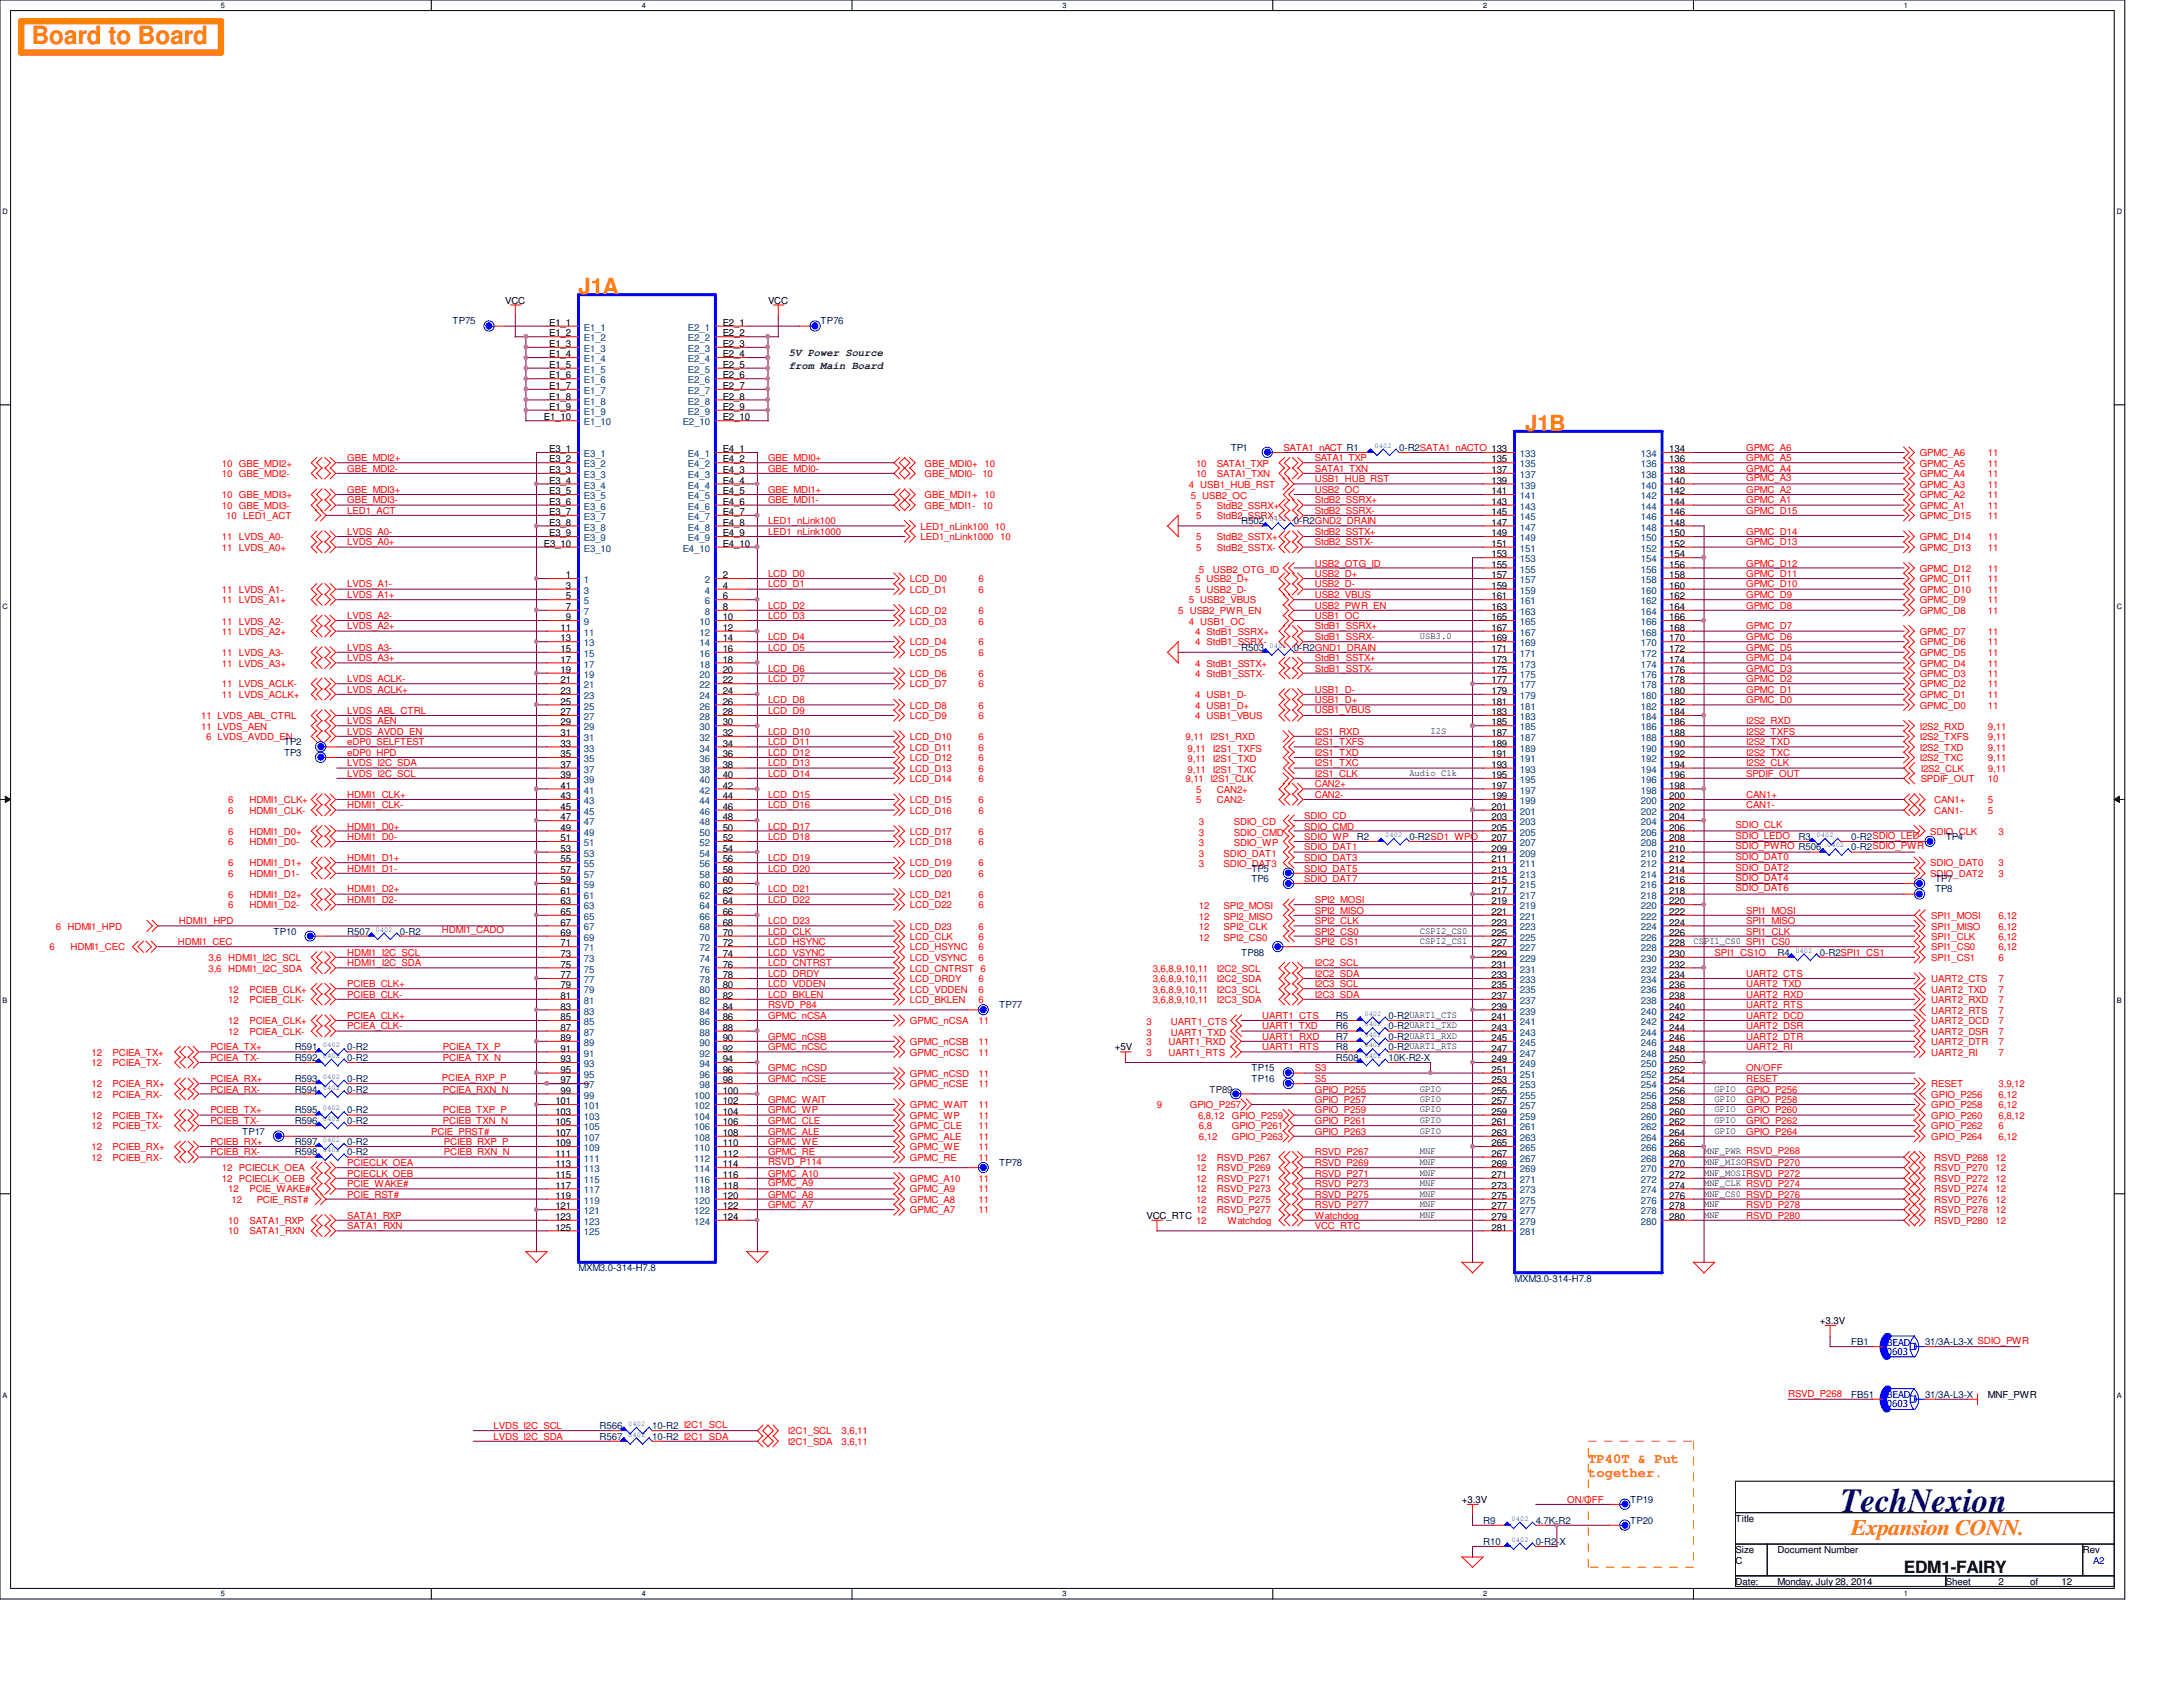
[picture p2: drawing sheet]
<svg xmlns="http://www.w3.org/2000/svg" width="279mm" height="216mm" viewBox="0 0 279 216" stroke-linecap="round" stroke-linejoin="round" font-family="sans-serif">
<defs><g id="words">
<text font-size="4.3" fill="#000080" x="235.6" y="193.5">TechNexion</text>
<text font-size="3.2" fill="#ff8000" x="4.1" y="5.7">Board to Board</text>
<g font-size="2.8" fill="#ff8000">
<text x="74" y="37.6">J1A</text>
<text x="195.2" y="55.1">J1B</text>
<text x="236.9" y="196.4">Expansion CONN.</text>
</g>
<text font-size="2.2" x="243.7" y="201.3">EDM1-FAIRY</text>
<g font-size="1.7" fill="#ff8000">
<text x="203.3" y="187.3">TP40T &amp; Put</text>
<text x="203.3" y="189.1">together.</text>
</g>
<g font-size="1.4" fill="#008000">
<text x="101" y="45.6">5V Power Source</text>
<text x="101" y="47.2">from Main Board</text>
</g>
<g font-size="1.2" fill="#000080">
<text x="57.9" y="41.5">TP75</text>
<text x="105" y="41.5">TP76</text>
<text x="157.5" y="57.7">TP1</text>
<text x="179.1" y="57.7">0-R2SATA1_nACTO 133</text>
<text x="158.9" y="67.1">R502</text>
<text x="165.6" y="67.1">0-R2GND2_DRAIN</text>
<text x="158.9" y="83.3">R503</text>
<text x="165.6" y="83.3">0-R2GND1_DRAIN</text>
<text x="36.4" y="95.4">TP2</text>
<text x="36.4" y="96.7">TP3</text>
<text x="173.7" y="107.5">R2</text>
<text x="180.4" y="107.5">0-R2SD1_WPO</text>
<text x="230.2" y="107.5">R3</text>
<text x="236.9" y="107.5">0-R2SDIO_LED</text>
<text x="249" y="107.5">TP4</text>
<text x="160.2" y="111.5">TP5</text>
<text x="160.2" y="112.9">TP6</text>
<text x="236.9" y="108.8">0-R2SDIO_PWR</text>
<text x="247.7" y="112.9">TP7</text>
<text x="35" y="119.6">TP10</text>
<text x="44.4" y="119.6">R507</text>
<text x="51.2" y="119.6">0-R2</text>
<text x="247.7" y="114.2">TP8</text>
<text x="158.9" y="122.3">TP88</text>
<text x="227.5" y="122.3">R4</text>
<text x="232.9" y="122.3">0-R2SPI1_CS1</text>
<text x="127.9" y="129">TP77</text>
<text x="171" y="130.4">R5</text>
<text x="171" y="131.7">R6</text>
<text x="177.7" y="130.4">0-R2UART1_CTS</text>
<text x="177.7" y="131.7">0-R2UART1_TXD</text>
<text x="37.7" y="135.8">R592</text>
<text x="37.7" y="134.4">R591</text>
<text x="44.4" y="135.8">0-R2</text>
<text x="44.4" y="134.4">0-R2</text>
<text x="160.2" y="137.1">TP15</text>
<text x="171" y="133.1">R7</text>
<text x="171" y="135.8">R508</text>
<text x="171" y="134.4">R8</text>
<text x="177.7" y="133.1">0-R2UART1_RXD</text>
<text x="177.7" y="134.4">0-R2UART1_RTS</text>
<text x="177.7" y="135.8">10K-R2-X</text>
<text x="37.7" y="139.8">R594</text>
<text x="37.7" y="138.5">R593</text>
<text x="37.7" y="142.5">R595</text>
<text x="37.7" y="143.8">R596</text>
<text x="44.4" y="139.8">0-R2</text>
<text x="44.4" y="138.5">0-R2</text>
<text x="44.4" y="142.5">0-R2</text>
<text x="44.4" y="143.8">0-R2</text>
<text x="160.2" y="138.5">TP16</text>
<text x="31" y="145.2">TP17</text>
<text x="37.7" y="146.6">R597</text>
<text x="37.7" y="147.9">R598</text>
<text x="44.4" y="146.6">0-R2</text>
<text x="44.4" y="147.9">0-R2</text>
<text x="127.9" y="149.2">TP78</text>
<text x="74" y="162.7">MXM3.0-314-H7.8</text>
<text x="193.8" y="164">MXM3.0-314-H7.8</text>
<text x="236.9" y="172.1">FB1</text>
<text x="246.4" y="172.1">31/3A-L3-X SDIO_PWR</text>
<text x="236.9" y="178.9">FB51</text>
<text x="246.4" y="178.9">31/3A-L3-X</text>
<text x="76.8" y="182.9">R566</text>
<text x="76.8" y="184.2">R567</text>
<text x="83.5" y="182.9">10-R2 I2C1_SCL</text>
<text x="83.5" y="184.2">10-R2 I2C1_SDA</text>
<text x="189.8" y="197.7">R10</text>
<text x="189.8" y="195">R9</text>
<text x="196.6" y="197.7">0-R2-X</text>
<text x="196.6" y="195">4.7K-R2</text>
<text x="208.7" y="195">TP20</text>
<text x="208.7" y="192.3">TP19</text>
</g>
<g font-size="1.2">
<text x="64.6" y="38.9">VCC</text>
<text x="70.3" y="41.7">E1_1</text>
<text x="92.5" y="41.7">E2_1</text>
<text x="98.3" y="38.9">VCC</text>
<text x="70.3" y="43.1">E1_2</text>
<text x="70.3" y="44.4">E1_3</text>
<text x="70.3" y="45.7">E1_4</text>
<text x="70.3" y="47.1">E1_5</text>
<text x="92.5" y="43.1">E2_2</text>
<text x="92.5" y="44.4">E2_3</text>
<text x="92.5" y="45.7">E2_4</text>
<text x="92.5" y="47.1">E2_5</text>
<text x="69.6" y="53.8">E1_10</text>
<text x="70.3" y="48.4">E1_6</text>
<text x="70.3" y="49.8">E1_7</text>
<text x="70.3" y="51.1">E1_8</text>
<text x="70.3" y="52.5">E1_9</text>
<text x="92.5" y="48.4">E2_6</text>
<text x="92.5" y="49.8">E2_7</text>
<text x="92.5" y="51.1">E2_8</text>
<text x="92.5" y="52.5">E2_9</text>
<text x="92.5" y="53.8">E2_10</text>
<text x="70.3" y="57.9">E3_1</text>
<text x="70.3" y="59.2">E3_2</text>
<text x="92.5" y="57.9">E4_1</text>
<text x="92.5" y="59.2">E4_2</text>
<text x="190.9" y="59.2">135</text>
<text x="213.7" y="57.9">134</text>
<text x="213.7" y="59.2">136</text>
<text x="70.3" y="60.5">E3_3</text>
<text x="70.3" y="61.9">E3_4</text>
<text x="70.3" y="63.2">E3_5</text>
<text x="70.3" y="64.6">E3_6</text>
<text x="70.3" y="65.9">E3_7</text>
<text x="92.5" y="60.5">E4_3</text>
<text x="92.5" y="61.9">E4_4</text>
<text x="92.5" y="63.2">E4_5</text>
<text x="92.5" y="64.6">E4_6</text>
<text x="92.5" y="65.9">E4_7</text>
<text x="190.9" y="60.5">137</text>
<text x="190.9" y="61.9">139</text>
<text x="190.9" y="63.2">141</text>
<text x="190.9" y="64.6">143</text>
<text x="190.9" y="65.9">145</text>
<text x="213.7" y="60.5">138</text>
<text x="213.7" y="61.9">140</text>
<text x="213.7" y="63.2">142</text>
<text x="213.7" y="64.6">144</text>
<text x="213.7" y="65.9">146</text>
<text x="69.6" y="70">E3_10</text>
<text x="70.3" y="67.3">E3_8</text>
<text x="70.3" y="68.6">E3_9</text>
<text x="92.5" y="67.3">E4_8</text>
<text x="92.5" y="68.6">E4_9</text>
<text x="92.5" y="70">E4_10</text>
<text x="190.9" y="71.3">153</text>
<text x="190.9" y="70">151</text>
<text x="190.9" y="67.3">147</text>
<text x="190.9" y="68.6">149</text>
<text x="213.7" y="71.3">154</text>
<text x="213.7" y="70">152</text>
<text x="213.7" y="67.3">148</text>
<text x="213.7" y="68.6">150</text>
<text x="72.4" y="76.7">5</text>
<text x="72.4" y="74">1</text>
<text x="72.4" y="75.4">3</text>
<text x="92.5" y="74">2</text>
<text x="92.5" y="75.4">4</text>
<text x="92.5" y="76.7">6</text>
<text x="190.9" y="76.7">161</text>
<text x="190.9" y="75.4">159</text>
<text x="190.9" y="74">157</text>
<text x="190.9" y="72.6">155</text>
<text x="213.7" y="76.7">162</text>
<text x="213.7" y="75.4">160</text>
<text x="213.7" y="72.6">156</text>
<text x="213.7" y="74">158</text>
<text x="71.8" y="82.1">13</text>
<text x="71.8" y="83.4">15</text>
<text x="71.8" y="80.7">11</text>
<text x="72.4" y="78.1">7</text>
<text x="72.4" y="79.4">9</text>
<text x="92.5" y="79.4">10</text>
<text x="92.5" y="82.1">14</text>
<text x="92.5" y="83.4">16</text>
<text x="92.5" y="80.7">12</text>
<text x="92.5" y="78.1">8</text>
<text x="181.7" y="81.8">USB3.0</text>
<text x="190.9" y="83.4">171</text>
<text x="190.9" y="82.1">169</text>
<text x="190.9" y="80.7">167</text>
<text x="190.9" y="79.4">165</text>
<text x="190.9" y="78.1">163</text>
<text x="213.7" y="83.4">172</text>
<text x="213.7" y="82.1">170</text>
<text x="213.7" y="80.7">168</text>
<text x="213.7" y="79.4">166</text>
<text x="213.7" y="78.1">164</text>
<text x="71.8" y="84.8">17</text>
<text x="71.8" y="86.1">19</text>
<text x="71.8" y="88.8">23</text>
<text x="71.8" y="87.5">21</text>
<text x="92.5" y="86.1">20</text>
<text x="92.5" y="88.8">24</text>
<text x="92.5" y="84.8">18</text>
<text x="92.5" y="87.5">22</text>
<text x="190.9" y="88.8">179</text>
<text x="190.9" y="87.5">177</text>
<text x="190.9" y="86.1">175</text>
<text x="190.9" y="84.8">173</text>
<text x="213.7" y="88.8">180</text>
<text x="213.7" y="87.5">178</text>
<text x="213.7" y="86.1">176</text>
<text x="213.7" y="84.8">174</text>
<text x="71.8" y="95.5">33</text>
<text x="71.8" y="91.5">27</text>
<text x="71.8" y="94.2">31</text>
<text x="71.8" y="92.8">29</text>
<text x="71.8" y="90.2">25</text>
<text x="92.5" y="95.5">34</text>
<text x="92.5" y="91.5">28</text>
<text x="92.5" y="90.2">26</text>
<text x="92.5" y="94.2">32</text>
<text x="92.5" y="92.8">30</text>
<text x="183.1" y="93.9">I2S</text>
<text x="190.9" y="95.5">189</text>
<text x="190.9" y="94.2">187</text>
<text x="190.9" y="90.2">181</text>
<text x="190.9" y="92.8">185</text>
<text x="190.9" y="91.5">183</text>
<text x="213.7" y="95.5">190</text>
<text x="213.7" y="94.2">188</text>
<text x="213.7" y="92.8">186</text>
<text x="213.7" y="91.5">184</text>
<text x="213.7" y="90.2">182</text>
<text x="71.8" y="100.9">41</text>
<text x="71.8" y="98.3">37</text>
<text x="71.8" y="99.6">39</text>
<text x="71.8" y="96.9">35</text>
<text x="92.5" y="98.3">38</text>
<text x="92.5" y="100.9">42</text>
<text x="92.5" y="99.6">40</text>
<text x="92.5" y="96.9">36</text>
<text x="180.4" y="99.3">Audio Clk</text>
<text x="190.9" y="100.9">197</text>
<text x="190.9" y="99.6">195</text>
<text x="190.9" y="98.3">193</text>
<text x="190.9" y="96.9">191</text>
<text x="213.7" y="100.9">198</text>
<text x="213.7" y="99.6">196</text>
<text x="213.7" y="98.3">194</text>
<text x="213.7" y="96.9">192</text>
<text x="71.8" y="105">47</text>
<text x="71.8" y="107.7">51</text>
<text x="71.8" y="106.3">49</text>
<text x="71.8" y="103.6">45</text>
<text x="71.8" y="102.3">43</text>
<text x="92.5" y="107.7">52</text>
<text x="92.5" y="102.3">44</text>
<text x="92.5" y="103.6">46</text>
<text x="92.5" y="105">48</text>
<text x="92.5" y="106.3">50</text>
<text x="190.9" y="107.7">207</text>
<text x="190.9" y="106.3">205</text>
<text x="190.9" y="102.3">199</text>
<text x="190.9" y="105">203</text>
<text x="190.9" y="103.6">201</text>
<text x="213.7" y="107.7">208</text>
<text x="213.7" y="106.3">206</text>
<text x="213.7" y="105">204</text>
<text x="213.7" y="103.6">202</text>
<text x="213.7" y="102.3">200</text>
<text x="71.8" y="110.4">55</text>
<text x="71.8" y="111.7">57</text>
<text x="71.8" y="113">59</text>
<text x="71.8" y="109">53</text>
<text x="92.5" y="110.4">56</text>
<text x="92.5" y="111.7">58</text>
<text x="92.5" y="109">54</text>
<text x="92.5" y="113">60</text>
<text x="190.9" y="113">215</text>
<text x="190.9" y="111.7">213</text>
<text x="190.9" y="110.4">211</text>
<text x="190.9" y="109">209</text>
<text x="213.7" y="113">216</text>
<text x="213.7" y="111.7">214</text>
<text x="213.7" y="110.4">212</text>
<text x="213.7" y="109">210</text>
<text x="71.8" y="115.7">63</text>
<text x="71.8" y="118.4">67</text>
<text x="71.8" y="119.8">69</text>
<text x="71.8" y="114.4">61</text>
<text x="71.8" y="117.1">65</text>
<text x="92.5" y="115.7">64</text>
<text x="92.5" y="118.4">68</text>
<text x="92.5" y="117.1">66</text>
<text x="92.5" y="114.4">62</text>
<text x="92.5" y="119.8">70</text>
<text x="181.7" y="119.5">CSPI2_CS0</text>
<text x="190.9" y="119.8">225</text>
<text x="190.9" y="118.4">223</text>
<text x="190.9" y="117.1">221</text>
<text x="190.9" y="115.7">219</text>
<text x="190.9" y="114.4">217</text>
<text x="213.7" y="119.8">226</text>
<text x="213.7" y="118.4">224</text>
<text x="213.7" y="117.1">222</text>
<text x="213.7" y="115.7">220</text>
<text x="213.7" y="114.4">218</text>
<text x="71.8" y="125.2">77</text>
<text x="71.8" y="121.1">71</text>
<text x="71.8" y="123.8">75</text>
<text x="71.8" y="122.5">73</text>
<text x="92.5" y="121.1">72</text>
<text x="92.5" y="125.2">78</text>
<text x="92.5" y="123.8">76</text>
<text x="92.5" y="122.5">74</text>
<text x="181.7" y="120.8">CSPI2_CS1</text>
<text x="190.9" y="122.5">229</text>
<text x="190.9" y="121.1">227</text>
<text x="190.9" y="123.8">231</text>
<text x="190.9" y="125.2">233</text>
<text x="213.7" y="122.5">230</text>
<text x="213.7" y="121.1">228</text>
<text x="213.7" y="123.8">232</text>
<text x="213.7" y="125.2">234</text>
<text x="216.7" y="120.8">CSPI1_CS0 SPI1_CS0</text>
<text x="71.8" y="127.8">81</text>
<text x="71.8" y="129.2">83</text>
<text x="71.8" y="130.6">85</text>
<text x="71.8" y="131.9">87</text>
<text x="71.8" y="126.5">79</text>
<text x="92.5" y="131.9">88</text>
<text x="92.5" y="127.8">82</text>
<text x="92.5" y="126.5">80</text>
<text x="92.5" y="129.2">84</text>
<text x="92.5" y="130.6">86</text>
<text x="190.9" y="126.5">235</text>
<text x="190.9" y="127.8">237</text>
<text x="190.9" y="129.2">239</text>
<text x="190.9" y="130.6">241</text>
<text x="190.9" y="131.9">243</text>
<text x="213.7" y="126.5">236</text>
<text x="213.7" y="127.8">238</text>
<text x="213.7" y="129.2">240</text>
<text x="213.7" y="130.6">242</text>
<text x="213.7" y="131.9">244</text>
<text x="71.8" y="135.9">93</text>
<text x="71.8" y="133.2">89</text>
<text x="71.8" y="134.6">91</text>
<text x="71.8" y="137.3">95</text>
<text x="92.5" y="134.6">92</text>
<text x="92.5" y="133.2">90</text>
<text x="92.5" y="137.3">96</text>
<text x="92.5" y="135.9">94</text>
<text x="142.7" y="134.4">+5V</text>
<text x="190.9" y="133.2">245</text>
<text x="190.9" y="134.6">247</text>
<text x="190.9" y="135.9">249</text>
<text x="190.9" y="137.3">251</text>
<text x="213.7" y="133.2">246</text>
<text x="213.7" y="134.6">248</text>
<text x="213.7" y="135.9">250</text>
<text x="213.7" y="137.3">252</text>
<text x="71.1" y="142.7">103</text>
<text x="71.1" y="141.3">101</text>
<text x="71.8" y="140">99</text>
<text x="71.8" y="138.6">97</text>
<text x="92.5" y="138.6">98</text>
<text x="92.5" y="141.3">102</text>
<text x="92.5" y="140">100</text>
<text x="92.5" y="142.7">104</text>
<text x="181.7" y="142.4">GPIO</text>
<text x="181.7" y="141">GPIO</text>
<text x="181.7" y="143.7">GPIO</text>
<text x="181.7" y="139.7">GPIO</text>
<text x="190.9" y="138.6">253</text>
<text x="190.9" y="140">255</text>
<text x="190.9" y="141.3">257</text>
<text x="190.9" y="142.7">259</text>
<text x="213.7" y="138.6">254</text>
<text x="213.7" y="140">256</text>
<text x="213.7" y="141.3">258</text>
<text x="213.7" y="142.7">260</text>
<text x="219.5" y="143.7">GPIO</text>
<text x="219.5" y="142.4">GPIO</text>
<text x="219.5" y="141">GPIO</text>
<text x="219.5" y="139.7">GPIO</text>
<text x="71.1" y="148">111</text>
<text x="71.1" y="146.7">109</text>
<text x="71.1" y="145.4">107</text>
<text x="71.1" y="149.4">113</text>
<text x="71.1" y="144">105</text>
<text x="92.5" y="149.4">114</text>
<text x="92.5" y="145.4">108</text>
<text x="92.5" y="144">106</text>
<text x="92.5" y="146.7">110</text>
<text x="92.5" y="148">112</text>
<text x="181.7" y="147.7">MNF</text>
<text x="181.7" y="149.1">MNF</text>
<text x="181.7" y="145.1">GPIO</text>
<text x="190.9" y="144">261</text>
<text x="190.9" y="145.4">263</text>
<text x="190.9" y="146.7">265</text>
<text x="190.9" y="148">267</text>
<text x="190.9" y="149.4">269</text>
<text x="213.7" y="144">262</text>
<text x="213.7" y="145.4">264</text>
<text x="213.7" y="146.7">266</text>
<text x="213.7" y="148">268</text>
<text x="213.7" y="149.4">270</text>
<text x="218.1" y="147.7">MNF_PWR RSVD_P268</text>
<text x="218.1" y="149.1">MNF_MISORSVD_P270</text>
<text x="219.5" y="145.1">GPIO</text>
<text x="71.1" y="153.4">119</text>
<text x="71.1" y="154.8">121</text>
<text x="71.1" y="152.1">117</text>
<text x="71.1" y="150.7">115</text>
<text x="92.5" y="150.7">116</text>
<text x="92.5" y="152.1">118</text>
<text x="92.5" y="153.4">120</text>
<text x="92.5" y="154.8">122</text>
<text x="146.7" y="156">VCC_RTC</text>
<text x="181.7" y="150.5">MNF</text>
<text x="181.7" y="151.8">MNF</text>
<text x="181.7" y="153.2">MNF</text>
<text x="181.7" y="154.5">MNF</text>
<text x="181.7" y="155.8">MNF</text>
<text x="190.9" y="150.7">271</text>
<text x="190.9" y="152.1">273</text>
<text x="190.9" y="153.4">275</text>
<text x="190.9" y="154.8">277</text>
<text x="213.7" y="150.7">272</text>
<text x="213.7" y="152.1">274</text>
<text x="213.7" y="153.4">276</text>
<text x="213.7" y="154.8">278</text>
<text x="218.1" y="150.5">MNF_MOSIRSVD_P272</text>
<text x="218.1" y="151.8">MNF_CLK RSVD_P274</text>
<text x="218.1" y="153.2">MNF_CS0 RSVD_P276</text>
<text x="218.1" y="154.5">MNF</text>
<text x="218.1" y="155.8">MNF</text>
<text x="71.1" y="156.1">123</text>
<text x="71.1" y="157.5">125</text>
<text x="92.5" y="156.1">124</text>
<text x="190.9" y="156.1">279</text>
<text x="190.9" y="157.5">281</text>
<text x="213.7" y="156.1">280</text>
<text x="232.9" y="169.4">+3.3V</text>
<text x="254.4" y="178.9">MNF_PWR</text>
<text x="187.1" y="192.3">+3.3V</text>
<text x="222.1" y="194.7">Title</text>
<text x="222.1" y="200.1">C</text>
<text x="222.1" y="198.8">Size</text>
<text x="222.1" y="202.8">Date:</text>
<text x="227.5" y="202.8">Monday, July 28, 2014</text>
<text x="227.5" y="198.8">Document Number</text>
<text x="249" y="202.8">Sheet</text>
<text x="255.8" y="202.8">2</text>
<text x="259.8" y="202.8">of</text>
<text x="263.9" y="202.8">12</text>
<text x="266.6" y="198.8">Rev</text>
</g>
<g font-size="1.2" fill="#004080">
<text x="74.7" y="42.3">E1_1</text>
<text x="74.7" y="43.7">E1_2</text>
<text x="74.7" y="45">E1_3</text>
<text x="74.7" y="46.4">E1_4</text>
<text x="74.7" y="47.7">E1_5</text>
<text x="88.1" y="42.3">E2_1</text>
<text x="88.1" y="43.7">E2_2</text>
<text x="88.1" y="45">E2_3</text>
<text x="88.1" y="46.4">E2_4</text>
<text x="88.1" y="47.7">E2_5</text>
<text x="74.7" y="49.1">E1_6</text>
<text x="74.7" y="50.4">E1_7</text>
<text x="74.7" y="51.8">E1_8</text>
<text x="74.7" y="53.1">E1_9</text>
<text x="88.1" y="49.1">E2_6</text>
<text x="88.1" y="50.4">E2_7</text>
<text x="88.1" y="51.8">E2_8</text>
<text x="88.1" y="53.1">E2_9</text>
<text x="74.7" y="54.4">E1_10</text>
<text x="74.7" y="58.5">E3_1</text>
<text x="74.7" y="59.8">E3_2</text>
<text x="87.4" y="54.4">E2_10</text>
<text x="88.1" y="58.5">E4_1</text>
<text x="88.1" y="59.8">E4_2</text>
<text x="194.5" y="58.5">133</text>
<text x="194.5" y="59.8">135</text>
<text x="210" y="58.5">134</text>
<text x="210" y="59.8">136</text>
<text x="74.7" y="61.2">E3_3</text>
<text x="74.7" y="62.5">E3_4</text>
<text x="74.7" y="63.9">E3_5</text>
<text x="74.7" y="65.2">E3_6</text>
<text x="88.1" y="61.2">E4_3</text>
<text x="88.1" y="62.5">E4_4</text>
<text x="88.1" y="63.9">E4_5</text>
<text x="88.1" y="65.2">E4_6</text>
<text x="194.5" y="61.2">137</text>
<text x="194.5" y="62.5">139</text>
<text x="194.5" y="63.9">141</text>
<text x="194.5" y="65.2">143</text>
<text x="210" y="61.2">138</text>
<text x="210" y="62.5">140</text>
<text x="210" y="63.9">142</text>
<text x="210" y="65.2">144</text>
<text x="74.7" y="66.5">E3_7</text>
<text x="74.7" y="67.9">E3_8</text>
<text x="74.7" y="69.3">E3_9</text>
<text x="74.7" y="70.6">E3_10</text>
<text x="87.4" y="70.6">E4_10</text>
<text x="88.1" y="66.5">E4_7</text>
<text x="88.1" y="67.9">E4_8</text>
<text x="88.1" y="69.3">E4_9</text>
<text x="194.5" y="72">153</text>
<text x="194.5" y="70.6">151</text>
<text x="194.5" y="66.5">145</text>
<text x="194.5" y="67.9">147</text>
<text x="194.5" y="69.3">149</text>
<text x="210" y="66.5">146</text>
<text x="210" y="67.9">148</text>
<text x="210" y="69.3">150</text>
<text x="210" y="72">154</text>
<text x="210" y="70.6">152</text>
<text x="74.7" y="77.3">5</text>
<text x="74.7" y="74.6">1</text>
<text x="74.7" y="76">3</text>
<text x="90.2" y="74.6">2</text>
<text x="90.2" y="76">4</text>
<text x="90.2" y="77.3">6</text>
<text x="194.5" y="77.3">161</text>
<text x="194.5" y="76">159</text>
<text x="194.5" y="74.6">157</text>
<text x="194.5" y="73.3">155</text>
<text x="210" y="77.3">162</text>
<text x="210" y="76">160</text>
<text x="210" y="73.3">156</text>
<text x="210" y="74.6">158</text>
<text x="74.7" y="82.7">13</text>
<text x="74.7" y="81.4">11</text>
<text x="74.7" y="78.7">7</text>
<text x="74.7" y="80">9</text>
<text x="89.5" y="80">10</text>
<text x="89.5" y="82.7">14</text>
<text x="89.5" y="81.4">12</text>
<text x="90.2" y="78.7">8</text>
<text x="194.5" y="82.7">169</text>
<text x="194.5" y="81.4">167</text>
<text x="194.5" y="80">165</text>
<text x="194.5" y="78.7">163</text>
<text x="210" y="82.7">170</text>
<text x="210" y="81.4">168</text>
<text x="210" y="80">166</text>
<text x="210" y="78.7">164</text>
<text x="74.7" y="84.1">15</text>
<text x="74.7" y="85.4">17</text>
<text x="74.7" y="86.7">19</text>
<text x="74.7" y="89.5">23</text>
<text x="74.7" y="88.1">21</text>
<text x="89.5" y="86.7">20</text>
<text x="89.5" y="89.5">24</text>
<text x="89.5" y="84.1">16</text>
<text x="89.5" y="85.4">18</text>
<text x="89.5" y="88.1">22</text>
<text x="194.5" y="89.5">179</text>
<text x="194.5" y="88.1">177</text>
<text x="194.5" y="86.7">175</text>
<text x="194.5" y="85.4">173</text>
<text x="194.5" y="84.1">171</text>
<text x="210" y="89.5">180</text>
<text x="210" y="88.1">178</text>
<text x="210" y="86.7">176</text>
<text x="210" y="85.4">174</text>
<text x="210" y="84.1">172</text>
<text x="74.7" y="92.2">27</text>
<text x="74.7" y="94.8">31</text>
<text x="74.7" y="93.5">29</text>
<text x="74.7" y="90.8">25</text>
<text x="89.5" y="92.2">28</text>
<text x="89.5" y="90.8">26</text>
<text x="89.5" y="94.8">32</text>
<text x="89.5" y="93.5">30</text>
<text x="194.5" y="94.8">187</text>
<text x="194.5" y="90.8">181</text>
<text x="194.5" y="93.5">185</text>
<text x="194.5" y="92.2">183</text>
<text x="210" y="94.8">188</text>
<text x="210" y="93.5">186</text>
<text x="210" y="92.2">184</text>
<text x="210" y="90.8">182</text>
<text x="74.7" y="101.6">41</text>
<text x="74.7" y="98.9">37</text>
<text x="74.7" y="100.2">39</text>
<text x="74.7" y="97.5">35</text>
<text x="74.7" y="96.2">33</text>
<text x="89.5" y="98.9">38</text>
<text x="89.5" y="101.6">42</text>
<text x="89.5" y="100.2">40</text>
<text x="89.5" y="96.2">34</text>
<text x="89.5" y="97.5">36</text>
<text x="194.5" y="101.6">197</text>
<text x="194.5" y="100.2">195</text>
<text x="194.5" y="98.9">193</text>
<text x="194.5" y="97.5">191</text>
<text x="194.5" y="96.2">189</text>
<text x="210" y="98.9">194</text>
<text x="210" y="97.5">192</text>
<text x="210" y="96.2">190</text>
<text x="210" y="101.6">198</text>
<text x="210" y="100.2">196</text>
<text x="74.7" y="105.6">47</text>
<text x="74.7" y="106.9">49</text>
<text x="74.7" y="104.3">45</text>
<text x="74.7" y="102.9">43</text>
<text x="89.5" y="102.9">44</text>
<text x="89.5" y="104.3">46</text>
<text x="89.5" y="105.6">48</text>
<text x="89.5" y="106.9">50</text>
<text x="194.5" y="106.9">205</text>
<text x="194.5" y="102.9">199</text>
<text x="194.5" y="105.6">203</text>
<text x="194.5" y="104.3">201</text>
<text x="210" y="106.9">206</text>
<text x="210" y="105.6">204</text>
<text x="210" y="104.3">202</text>
<text x="210" y="102.9">200</text>
<text x="74.7" y="111">55</text>
<text x="74.7" y="112.4">57</text>
<text x="74.7" y="108.3">51</text>
<text x="74.7" y="113.7">59</text>
<text x="74.7" y="109.6">53</text>
<text x="89.5" y="111">56</text>
<text x="89.5" y="108.3">52</text>
<text x="89.5" y="112.4">58</text>
<text x="89.5" y="109.6">54</text>
<text x="89.5" y="113.7">60</text>
<text x="194.5" y="113.7">215</text>
<text x="194.5" y="112.4">213</text>
<text x="194.5" y="111">211</text>
<text x="194.5" y="109.6">209</text>
<text x="194.5" y="108.3">207</text>
<text x="210" y="113.7">216</text>
<text x="210" y="112.4">214</text>
<text x="210" y="111">212</text>
<text x="210" y="109.6">210</text>
<text x="210" y="108.3">208</text>
<text x="74.7" y="116.4">63</text>
<text x="74.7" y="119.1">67</text>
<text x="74.7" y="115">61</text>
<text x="74.7" y="117.7">65</text>
<text x="89.5" y="116.4">64</text>
<text x="89.5" y="119.1">68</text>
<text x="89.5" y="117.7">66</text>
<text x="89.5" y="115">62</text>
<text x="194.5" y="119.1">223</text>
<text x="194.5" y="117.7">221</text>
<text x="194.5" y="116.4">219</text>
<text x="194.5" y="115">217</text>
<text x="210" y="119.1">224</text>
<text x="210" y="117.7">222</text>
<text x="210" y="116.4">220</text>
<text x="210" y="115">218</text>
<text x="74.7" y="125.8">77</text>
<text x="74.7" y="121.8">71</text>
<text x="74.7" y="120.4">69</text>
<text x="74.7" y="124.5">75</text>
<text x="74.7" y="123.1">73</text>
<text x="89.5" y="121.8">72</text>
<text x="89.5" y="125.8">78</text>
<text x="89.5" y="124.5">76</text>
<text x="89.5" y="123.1">74</text>
<text x="89.5" y="120.4">70</text>
<text x="194.5" y="123.1">229</text>
<text x="194.5" y="121.8">227</text>
<text x="194.5" y="120.4">225</text>
<text x="194.5" y="124.5">231</text>
<text x="194.5" y="125.8">233</text>
<text x="210" y="124.5">232</text>
<text x="210" y="125.8">234</text>
<text x="210" y="123.1">230</text>
<text x="210" y="121.8">228</text>
<text x="210" y="120.4">226</text>
<text x="74.7" y="128.5">81</text>
<text x="74.7" y="129.8">83</text>
<text x="74.7" y="131.2">85</text>
<text x="74.7" y="127.1">79</text>
<text x="89.5" y="128.5">82</text>
<text x="89.5" y="127.1">80</text>
<text x="89.5" y="129.8">84</text>
<text x="89.5" y="131.2">86</text>
<text x="194.5" y="127.1">235</text>
<text x="194.5" y="128.5">237</text>
<text x="194.5" y="129.8">239</text>
<text x="194.5" y="131.2">241</text>
<text x="210" y="127.1">236</text>
<text x="210" y="128.5">238</text>
<text x="210" y="129.8">240</text>
<text x="210" y="131.2">242</text>
<text x="74.7" y="136.6">93</text>
<text x="74.7" y="133.9">89</text>
<text x="74.7" y="135.2">91</text>
<text x="74.7" y="132.5">87</text>
<text x="74.7" y="137.9">95</text>
<text x="89.5" y="132.5">88</text>
<text x="89.5" y="135.2">92</text>
<text x="89.5" y="133.9">90</text>
<text x="89.5" y="137.9">96</text>
<text x="89.5" y="136.6">94</text>
<text x="194.5" y="132.5">243</text>
<text x="194.5" y="133.9">245</text>
<text x="194.5" y="135.2">247</text>
<text x="194.5" y="136.6">249</text>
<text x="194.5" y="137.9">251</text>
<text x="210" y="132.5">244</text>
<text x="210" y="133.9">246</text>
<text x="210" y="135.2">248</text>
<text x="210" y="136.6">250</text>
<text x="210" y="137.9">252</text>
<text x="74.7" y="143.3">103</text>
<text x="74.7" y="140.6">99</text>
<text x="74.7" y="141.9">101</text>
<text x="74.7" y="139.3">97</text>
<text x="88.9" y="141.9">102</text>
<text x="88.9" y="140.6">100</text>
<text x="88.9" y="143.3">104</text>
<text x="89.5" y="139.3">98</text>
<text x="194.5" y="139.3">253</text>
<text x="194.5" y="140.6">255</text>
<text x="194.5" y="141.9">257</text>
<text x="194.5" y="143.3">259</text>
<text x="210" y="139.3">254</text>
<text x="210" y="140.6">256</text>
<text x="210" y="141.9">258</text>
<text x="210" y="143.3">260</text>
<text x="74.7" y="148.7">111</text>
<text x="74.7" y="147.3">109</text>
<text x="74.7" y="146">107</text>
<text x="74.7" y="144.7">105</text>
<text x="88.9" y="146">108</text>
<text x="88.9" y="144.7">106</text>
<text x="88.9" y="147.3">110</text>
<text x="88.9" y="148.7">112</text>
<text x="194.5" y="144.7">261</text>
<text x="194.5" y="146">263</text>
<text x="194.5" y="147.3">265</text>
<text x="194.5" y="148.7">267</text>
<text x="210" y="144.7">262</text>
<text x="210" y="146">264</text>
<text x="210" y="147.3">266</text>
<text x="210" y="148.7">268</text>
<text x="74.7" y="154.1">119</text>
<text x="74.7" y="155.4">121</text>
<text x="74.7" y="152.7">117</text>
<text x="74.7" y="150">113</text>
<text x="74.7" y="151.4">115</text>
<text x="88.9" y="151.4">116</text>
<text x="88.9" y="152.7">118</text>
<text x="88.9" y="154.1">120</text>
<text x="88.9" y="155.4">122</text>
<text x="88.9" y="150">114</text>
<text x="194.5" y="150">269</text>
<text x="194.5" y="151.4">271</text>
<text x="194.5" y="152.7">273</text>
<text x="194.5" y="154.1">275</text>
<text x="194.5" y="155.4">277</text>
<text x="210" y="150">270</text>
<text x="210" y="151.4">272</text>
<text x="210" y="152.7">274</text>
<text x="210" y="154.1">276</text>
<text x="210" y="155.4">278</text>
<text x="74.7" y="156.8">123</text>
<text x="74.7" y="158.1">125</text>
<text x="88.9" y="156.8">124</text>
<text x="194.5" y="156.8">279</text>
<text x="194.5" y="158.1">281</text>
<text x="210" y="156.8">280</text>
</g>
<g font-size="1.2" fill="#f00">
<text x="28.4" y="59.7">10 GBE_MDI2+</text>
<text x="44.4" y="59.1">GBE_MDI2+</text>
<text x="98.3" y="59.1">GBE_MDI0+</text>
<text x="118.3" y="59.7">GBE_MDI0+</text>
<text x="126" y="59.7">10</text>
<text x="153.1" y="59.7">10</text>
<text x="155.7" y="59.7">SATA1_TXP</text>
<text x="164.3" y="57.7">SATA1_nACT R1</text>
<text x="168.3" y="59.1">SATA1_TXP</text>
<text x="223.5" y="57.7">GPMC_A6</text>
<text x="223.5" y="59.1">GPMC_A5</text>
<text x="245.7" y="59.7">GPMC_A5</text>
<text x="245.7" y="58.4">GPMC_A6</text>
<text x="254.4" y="59.7">11</text>
<text x="254.4" y="58.4">11</text>
<text x="28.4" y="65.1">10 GBE_MDI3-</text>
<text x="28.4" y="61">10 GBE_MDI2-</text>
<text x="28.4" y="63.8">10 GBE_MDI3+</text>
<text x="44.4" y="60.4">GBE_MDI2-</text>
<text x="44.4" y="64.4">GBE_MDI3-</text>
<text x="44.4" y="63.1">GBE_MDI3+</text>
<text x="44.4" y="65.8">LED1_ACT</text>
<text x="98.3" y="60.4">GBE_MDI0-</text>
<text x="98.3" y="63.1">GBE_MDI1+</text>
<text x="98.3" y="64.4">GBE_MDI1-</text>
<text x="118.3" y="63.8">GBE_MDI1+</text>
<text x="118.3" y="65.1">GBE_MDI1-</text>
<text x="118.3" y="61">GBE_MDI0-</text>
<text x="125.7" y="65.1">10</text>
<text x="125.7" y="61">10</text>
<text x="126" y="63.8">10</text>
<text x="152.1" y="62.4">4 USB1_HUB_RST</text>
<text x="152.4" y="63.9">5 USB2_OC</text>
<text x="153.1" y="61">10</text>
<text x="153.1" y="65.1">5</text>
<text x="155.7" y="61">SATA1_TXN</text>
<text x="155.7" y="65.1">StdB2_SSRX+</text>
<text x="168.3" y="63.1">USB2_OC</text>
<text x="168.3" y="60.4">SATA1_TXN</text>
<text x="168.3" y="64.4">StdB2_SSRX+</text>
<text x="168.3" y="61.7">USB1_HUB_RST</text>
<text x="168.3" y="65.8">StdB2_SSRX-</text>
<text x="223.5" y="61.6">GPMC_A3</text>
<text x="223.5" y="65.8">GPMC_D15</text>
<text x="223.5" y="63.1">GPMC_A2</text>
<text x="223.5" y="60.4">GPMC_A4</text>
<text x="223.5" y="64.4">GPMC_A1</text>
<text x="245.7" y="65.1">GPMC_A1</text>
<text x="245.7" y="62.4">GPMC_A3</text>
<text x="245.7" y="61">GPMC_A4</text>
<text x="245.7" y="63.8">GPMC_A2</text>
<text x="254.4" y="65.1">11</text>
<text x="254.4" y="62.4">11</text>
<text x="254.4" y="61">11</text>
<text x="254.4" y="63.8">11</text>
<text x="28.4" y="70.5">11 LVDS_A0+</text>
<text x="28.4" y="69.1">11 LVDS_A0-</text>
<text x="29" y="66.5">10 LED1_ACT</text>
<text x="44.4" y="68.5">LVDS_A0-</text>
<text x="44.4" y="69.8">LVDS_A0+</text>
<text x="98.3" y="68.5">LED1_nLink1000</text>
<text x="98.3" y="67.1">LED1_nLink100</text>
<text x="117.8" y="69.1">LED1_nLink1000 10</text>
<text x="117.8" y="67.8">LED1_nLink100 10</text>
<text x="153.1" y="66.5">5</text>
<text x="153.1" y="69.1">5</text>
<text x="153.1" y="70.5">5</text>
<text x="155.7" y="66.5">StdB2_SSRX-</text>
<text x="155.7" y="69.1">StdB2_SSTX+</text>
<text x="155.7" y="70.5">StdB2_SSTX-</text>
<text x="168.3" y="69.8">StdB2_SSTX-</text>
<text x="168.3" y="68.5">StdB2_SSTX+</text>
<text x="223.5" y="69.8">GPMC_D13</text>
<text x="223.5" y="68.5">GPMC_D14</text>
<text x="245.7" y="70.5">GPMC_D13</text>
<text x="245.7" y="69.1">GPMC_D14</text>
<text x="245.7" y="66.5">GPMC_D15</text>
<text x="254.4" y="70.5">11</text>
<text x="254.4" y="69.1">11</text>
<text x="254.4" y="66.5">11</text>
<text x="28.4" y="75.9">11 LVDS_A1-</text>
<text x="28.4" y="77.2">11 LVDS_A1+</text>
<text x="44.4" y="75.2">LVDS_A1-</text>
<text x="44.4" y="76.5">LVDS_A1+</text>
<text x="98.3" y="75.2">LCD_D1</text>
<text x="98.3" y="73.8">LCD_D0</text>
<text x="98.3" y="77.9">LCD_D2</text>
<text x="116.5" y="74.5">LCD_D0</text>
<text x="116.5" y="75.9">LCD_D1</text>
<text x="125.2" y="74.5">6</text>
<text x="125.2" y="75.9">6</text>
<text x="152.1" y="77.2">5 USB2_VBUS</text>
<text x="153" y="74.5">5 USB2_D+</text>
<text x="153" y="75.9">5 USB2_D-</text>
<text x="153.5" y="73.3">5</text>
<text x="155.2" y="73.3">USB2_OTG_ID</text>
<text x="168.3" y="77.9">USB2_PWR_EN</text>
<text x="168.3" y="73.8">USB2_D+</text>
<text x="168.3" y="72.5">USB2_OTG_ID</text>
<text x="168.3" y="76.5">USB2_VBUS</text>
<text x="168.3" y="75.2">USB2_D-</text>
<text x="223.5" y="73.8">GPMC_D11</text>
<text x="223.5" y="72.5">GPMC_D12</text>
<text x="223.5" y="75.2">GPMC_D10</text>
<text x="223.5" y="77.9">GPMC_D8</text>
<text x="223.5" y="76.5">GPMC_D9</text>
<text x="245.7" y="77.2">GPMC_D9</text>
<text x="245.7" y="75.9">GPMC_D10</text>
<text x="245.7" y="74.5">GPMC_D11</text>
<text x="245.7" y="73.2">GPMC_D12</text>
<text x="254.4" y="75.9">11</text>
<text x="254.4" y="74.5">11</text>
<text x="254.4" y="73.2">11</text>
<text x="254.4" y="77.2">11</text>
<text x="28.4" y="79.9">11 LVDS_A2-</text>
<text x="28.4" y="81.2">11 LVDS_A2+</text>
<text x="28.4" y="83.9">11 LVDS_A3-</text>
<text x="44.4" y="79.2">LVDS_A2-</text>
<text x="44.4" y="80.6">LVDS_A2+</text>
<text x="44.4" y="83.3">LVDS_A3-</text>
<text x="98.3" y="81.9">LCD_D4</text>
<text x="98.3" y="79.2">LCD_D3</text>
<text x="98.3" y="83.3">LCD_D5</text>
<text x="116.5" y="79.9">LCD_D3</text>
<text x="116.5" y="82.6">LCD_D4</text>
<text x="116.5" y="83.9">LCD_D5</text>
<text x="116.5" y="78.6">LCD_D2</text>
<text x="125.2" y="79.9">6</text>
<text x="125.2" y="82.6">6</text>
<text x="125.2" y="83.9">6</text>
<text x="125.2" y="78.6">6</text>
<text x="150.8" y="78.6">5 USB2_PWR_EN</text>
<text x="152.1" y="79.9">4 USB1_OC</text>
<text x="153" y="81.2">4 StdB1_SSRX+</text>
<text x="153" y="82.6">4 StdB1_SSRX-</text>
<text x="168.3" y="80.6">StdB1_SSRX+</text>
<text x="168.3" y="79.2">USB1_OC</text>
<text x="168.3" y="81.9">StdB1_SSRX-</text>
<text x="223.5" y="81.9">GPMC_D6</text>
<text x="223.5" y="80.6">GPMC_D7</text>
<text x="223.5" y="83.3">GPMC_D5</text>
<text x="245.7" y="83.9">GPMC_D5</text>
<text x="245.7" y="82.6">GPMC_D6</text>
<text x="245.7" y="81.2">GPMC_D7</text>
<text x="245.7" y="78.6">GPMC_D8</text>
<text x="254.4" y="83.9">11</text>
<text x="254.4" y="82.6">11</text>
<text x="254.4" y="81.2">11</text>
<text x="254.4" y="78.6">11</text>
<text x="28.4" y="85.3">11 LVDS_A3+</text>
<text x="28.4" y="89.3">11 LVDS_ACLK+</text>
<text x="28.4" y="88">11 LVDS_ACLK-</text>
<text x="44.4" y="84.6">LVDS_A3+</text>
<text x="44.4" y="87.3">LVDS_ACLK-</text>
<text x="44.4" y="88.6">LVDS_ACLK+</text>
<text x="98.3" y="87.3">LCD_D7</text>
<text x="98.3" y="86">LCD_D6</text>
<text x="116.5" y="86.7">LCD_D6</text>
<text x="116.5" y="88">LCD_D7</text>
<text x="125.2" y="86.7">6</text>
<text x="125.2" y="88">6</text>
<text x="153" y="89.3">4 USB1_D-</text>
<text x="153" y="85.3">4 StdB1_SSTX+</text>
<text x="153" y="86.7">4 StdB1_SSTX-</text>
<text x="168.3" y="88.6">USB1_D-</text>
<text x="168.3" y="84.6">StdB1_SSTX+</text>
<text x="168.3" y="86">StdB1_SSTX-</text>
<text x="223.5" y="88.6">GPMC_D1</text>
<text x="223.5" y="87.3">GPMC_D2</text>
<text x="223.5" y="86">GPMC_D3</text>
<text x="223.5" y="84.6">GPMC_D4</text>
<text x="245.7" y="89.3">GPMC_D1</text>
<text x="245.7" y="88">GPMC_D2</text>
<text x="245.7" y="86.7">GPMC_D3</text>
<text x="245.7" y="85.3">GPMC_D4</text>
<text x="254.4" y="89.3">11</text>
<text x="254.4" y="88">11</text>
<text x="254.4" y="86.7">11</text>
<text x="254.4" y="85.3">11</text>
<text x="25.7" y="93.4">11 LVDS_AEN</text>
<text x="25.7" y="92">11 LVDS_ABL_CTRL</text>
<text x="26.4" y="94.7">6 LVDS_AVDD_EN</text>
<text x="44.4" y="92.7">LVDS_AEN</text>
<text x="44.4" y="91.4">LVDS_ABL_CTRL</text>
<text x="44.4" y="94">LVDS_AVDD_EN</text>
<text x="44.4" y="95.4">eDP0_SELFTEST</text>
<text x="98.3" y="95.4">LCD_D11</text>
<text x="98.3" y="94">LCD_D10</text>
<text x="98.3" y="90">LCD_D8</text>
<text x="98.3" y="91.4">LCD_D9</text>
<text x="116.5" y="90.7">LCD_D8</text>
<text x="116.5" y="92">LCD_D9</text>
<text x="116.5" y="94.7">LCD_D10</text>
<text x="125.2" y="90.7">6</text>
<text x="125.2" y="92">6</text>
<text x="125.2" y="94.7">6</text>
<text x="151.7" y="94.7">9,11 I2S1_RXD</text>
<text x="153" y="90.7">4 USB1_D+</text>
<text x="153" y="92">4 USB1_VBUS</text>
<text x="168.3" y="94">I2S1_RXD</text>
<text x="168.3" y="90">USB1_D+</text>
<text x="168.3" y="95.4">I2S1_TXFS</text>
<text x="168.3" y="91.2">USB1_VBUS</text>
<text x="223.5" y="95.4">I2S2_TXD</text>
<text x="223.5" y="92.7">I2S2_RXD</text>
<text x="223.5" y="90">GPMC_D0</text>
<text x="223.5" y="94">I2S2_TXFS</text>
<text x="245.7" y="90.7">GPMC_D0</text>
<text x="245.7" y="93.4">I2S2_RXD</text>
<text x="245.7" y="94.7">I2S2_TXFS</text>
<text x="254.4" y="93.4">9,11</text>
<text x="254.4" y="90.7">11</text>
<text x="254.4" y="94.7">9,11</text>
<text x="44.4" y="98.1">LVDS_I2C_SDA</text>
<text x="44.4" y="99.4">LVDS_I2C_SCL</text>
<text x="44.4" y="96.7">eDP0_HPD</text>
<text x="98.3" y="98.1">LCD_D13</text>
<text x="98.3" y="99.4">LCD_D14</text>
<text x="98.3" y="96.7">LCD_D12</text>
<text x="116.5" y="100.1">LCD_D14</text>
<text x="116.5" y="96.1">LCD_D11</text>
<text x="116.5" y="98.8">LCD_D13</text>
<text x="116.5" y="97.4">LCD_D12</text>
<text x="125.2" y="100.1">6</text>
<text x="125.2" y="96.1">6</text>
<text x="125.2" y="98.8">6</text>
<text x="125.2" y="97.4">6</text>
<text x="151.7" y="100.1">9,11 I2S1_CLK</text>
<text x="152" y="98.9">9,11</text>
<text x="152" y="96.2">9,11</text>
<text x="152" y="97.5">9,11</text>
<text x="153.1" y="101.4">5</text>
<text x="155.2" y="98.9">I2S1_TXC</text>
<text x="155.2" y="96.2">I2S1_TXFS</text>
<text x="155.2" y="97.5">I2S1_TXD</text>
<text x="155.7" y="101.4">CAN2+</text>
<text x="168.3" y="100.8">CAN2+</text>
<text x="168.3" y="96.7">I2S1_TXD</text>
<text x="168.3" y="98.1">I2S1_TXC</text>
<text x="168.3" y="99.4">I2S1_CLK</text>
<text x="223.5" y="99.4">SPDIF_OUT</text>
<text x="223.5" y="98.1">I2S2_CLK</text>
<text x="223.5" y="96.7">I2S2_TXC</text>
<text x="245.7" y="97.4">I2S2_TXC</text>
<text x="245.7" y="96.1">I2S2_TXD</text>
<text x="245.8" y="100.1">SPDIF_OUT</text>
<text x="245.8" y="98.8">I2S2_CLK</text>
<text x="254.4" y="100.1">10</text>
<text x="254.4" y="98.8">9,11</text>
<text x="254.4" y="97.4">9,11</text>
<text x="254.4" y="96.1">9,11</text>
<text x="29.2" y="102.8">6</text>
<text x="29.2" y="106.8">6</text>
<text x="29.2" y="104.1">6</text>
<text x="31.9" y="102.8">HDMI1_CLK+</text>
<text x="31.9" y="106.8">HDMI1_D0+</text>
<text x="31.9" y="104.1">HDMI1_CLK-</text>
<text x="44.4" y="102.1">HDMI1_CLK+</text>
<text x="44.4" y="103.5">HDMI1_CLK-</text>
<text x="44.4" y="107.5">HDMI1_D0-</text>
<text x="44.4" y="106.2">HDMI1_D0+</text>
<text x="98.3" y="106.2">LCD_D17</text>
<text x="98.3" y="102.1">LCD_D15</text>
<text x="98.3" y="107.5">LCD_D18</text>
<text x="98.3" y="103.5">LCD_D16</text>
<text x="116.5" y="106.8">LCD_D17</text>
<text x="116.5" y="102.8">LCD_D15</text>
<text x="116.5" y="104.1">LCD_D16</text>
<text x="125.2" y="106.8">6</text>
<text x="125.2" y="102.8">6</text>
<text x="125.2" y="104.1">6</text>
<text x="153.1" y="102.8">5</text>
<text x="153.5" y="107">3</text>
<text x="153.5" y="105.6">3</text>
<text x="155.7" y="102.8">CAN2-</text>
<text x="157.9" y="107">SDIO_CMD</text>
<text x="157.9" y="105.6">SDIO_CD</text>
<text x="166.9" y="106.2">SDIO_CMD</text>
<text x="166.9" y="104.8">SDIO_CD</text>
<text x="166.9" y="107.5">SDIO_WP</text>
<text x="168.3" y="102.1">CAN2-</text>
<text x="222.1" y="107.4">SDIO_LEDO</text>
<text x="222.1" y="106">SDIO_CLK</text>
<text x="223.5" y="102.1">CAN1+</text>
<text x="223.5" y="103.5">CAN1-</text>
<text x="247.1" y="106.8">SDIO_CLK</text>
<text x="247.6" y="102.8">CAN1+</text>
<text x="247.6" y="104.1">CAN1-</text>
<text x="254.4" y="102.8">5</text>
<text x="254.4" y="104.1">5</text>
<text x="255.8" y="106.8">3</text>
<text x="29.2" y="108.2">6</text>
<text x="29.2" y="112.2">6</text>
<text x="29.2" y="110.9">6</text>
<text x="31.9" y="108.2">HDMI1_D0-</text>
<text x="31.9" y="112.2">HDMI1_D1-</text>
<text x="31.9" y="110.9">HDMI1_D1+</text>
<text x="44.4" y="110.2">HDMI1_D1+</text>
<text x="44.4" y="111.5">HDMI1_D1-</text>
<text x="98.3" y="111.5">LCD_D20</text>
<text x="98.3" y="110.2">LCD_D19</text>
<text x="116.5" y="108.2">LCD_D18</text>
<text x="116.5" y="112.2">LCD_D20</text>
<text x="116.5" y="110.9">LCD_D19</text>
<text x="125.2" y="108.2">6</text>
<text x="125.2" y="112.2">6</text>
<text x="125.2" y="110.9">6</text>
<text x="153.5" y="111">3</text>
<text x="153.5" y="109.6">3</text>
<text x="153.5" y="108.3">3</text>
<text x="156.6" y="111">SDIO_DAT3</text>
<text x="156.6" y="109.6">SDIO_DAT1</text>
<text x="157.9" y="108.3">SDIO_WP</text>
<text x="166.9" y="111.5">SDIO_DAT5</text>
<text x="166.9" y="110.2">SDIO_DAT3</text>
<text x="166.9" y="108.8">SDIO_DAT1</text>
<text x="166.9" y="112.9">SDIO_DAT7</text>
<text x="222.1" y="112.7">SDIO_DAT4</text>
<text x="222.1" y="110.1">SDIO_DAT0</text>
<text x="222.1" y="108.7">SDIO_PWRO R506</text>
<text x="222.1" y="111.4">SDIO_DAT2</text>
<text x="247.1" y="112.2">SDIO_DAT2</text>
<text x="247.1" y="110.9">SDIO_DAT0</text>
<text x="255.8" y="112.2">3</text>
<text x="255.8" y="110.9">3</text>
<text x="7.2" y="119">6 HDMI1_HPD</text>
<text x="22.9" y="118.3">HDMI1_HPD</text>
<text x="29.2" y="116.2">6</text>
<text x="29.2" y="114.9">6</text>
<text x="31.9" y="116.2">HDMI1_D2-</text>
<text x="31.9" y="114.9">HDMI1_D2+</text>
<text x="44.4" y="115.6">HDMI1_D2-</text>
<text x="44.4" y="114.2">HDMI1_D2+</text>
<text x="56.6" y="119.5">HDMI1_CADO</text>
<text x="98.3" y="119.6">LCD_CLK</text>
<text x="98.3" y="114.2">LCD_D21</text>
<text x="98.3" y="115.6">LCD_D22</text>
<text x="98.3" y="118.3">LCD_D23</text>
<text x="116.5" y="119">LCD_D23</text>
<text x="116.5" y="116.2">LCD_D22</text>
<text x="116.5" y="114.9">LCD_D21</text>
<text x="125.2" y="119">6</text>
<text x="125.2" y="116.2">6</text>
<text x="125.2" y="114.9">6</text>
<text x="153.5" y="116.4">12</text>
<text x="153.5" y="117.7">12</text>
<text x="153.5" y="119.1">12</text>
<text x="156.6" y="116.4">SPI2_MOSI</text>
<text x="156.6" y="117.7">SPI2_MISO</text>
<text x="156.6" y="119.1">SPI2_CLK</text>
<text x="168.3" y="115.6">SPI2_MOSI</text>
<text x="168.3" y="118.3">SPI2_CLK</text>
<text x="168.3" y="119.6">SPI2_CS0</text>
<text x="168.3" y="116.9">SPI2_MISO</text>
<text x="222.1" y="114.1">SDIO_DAT6</text>
<text x="223.5" y="116.9">SPI1_MOSI</text>
<text x="223.5" y="119.6">SPI1_CLK</text>
<text x="223.5" y="118.3">SPI1_MISO</text>
<text x="247.2" y="119">SPI1_MISO</text>
<text x="247.2" y="117.6">SPI1_MOSI</text>
<text x="255.8" y="119">6,12</text>
<text x="255.8" y="117.6">6,12</text>
<text x="6.4" y="121.6">6</text>
<text x="9" y="121.6">HDMI1_CEC</text>
<text x="22.8" y="120.9">HDMI1_CEC</text>
<text x="26.7" y="123">3,6 HDMI1_I2C_SCL</text>
<text x="26.7" y="124.3">3,6 HDMI1_I2C_SDA</text>
<text x="44.4" y="122.3">HDMI1_I2C_SCL</text>
<text x="44.4" y="123.7">HDMI1_I2C_SDA</text>
<text x="98.3" y="120.9">LCD_HSYNC</text>
<text x="98.3" y="122.3">LCD_VSYNC</text>
<text x="98.3" y="123.7">LCD_CNTRST</text>
<text x="98.3" y="125">LCD_DRDY</text>
<text x="116.5" y="123">LCD_VSYNC</text>
<text x="116.5" y="121.6">LCD_HSYNC</text>
<text x="116.5" y="124.3">LCD_CNTRST 6</text>
<text x="116.5" y="125.7">LCD_DRDY</text>
<text x="116.5" y="120.3">LCD_CLK</text>
<text x="125.2" y="123">6</text>
<text x="125.2" y="121.6">6</text>
<text x="125.2" y="125.7">6</text>
<text x="125.2" y="120.3">6</text>
<text x="147.5" y="125.7">3,6,8,9,10,11</text>
<text x="147.5" y="124.3">3,6,8,9,10,11</text>
<text x="153.5" y="120.4">12</text>
<text x="155.7" y="125.7">I2C2_SDA</text>
<text x="155.7" y="124.3">I2C2_SCL</text>
<text x="156.6" y="120.4">SPI2_CS0</text>
<text x="168.3" y="120.9">SPI2_CS1</text>
<text x="168.3" y="123.7">I2C2_SCL</text>
<text x="168.3" y="125">I2C2_SDA</text>
<text x="219.5" y="122.3">SPI1_CS1O</text>
<text x="223.5" y="125">UART2_CTS</text>
<text x="247.2" y="123">SPI1_CS1</text>
<text x="247.2" y="121.6">SPI1_CS0</text>
<text x="247.2" y="120.3">SPI1_CLK</text>
<text x="247.2" y="125.7">UART2_CTS</text>
<text x="255.8" y="123">6</text>
<text x="255.8" y="121.6">6,12</text>
<text x="255.8" y="120.3">6,12</text>
<text x="255.8" y="125.7">7</text>
<text x="29.2" y="131.1">12</text>
<text x="29.2" y="127">12</text>
<text x="29.2" y="128.4">12</text>
<text x="31.9" y="131.1">PCIEA_CLK+</text>
<text x="31.9" y="127">PCIEB_CLK+</text>
<text x="31.9" y="128.4">PCIEB_CLK-</text>
<text x="44.4" y="130.4">PCIEA_CLK+</text>
<text x="44.4" y="131.7">PCIEA_CLK-</text>
<text x="44.4" y="127.7">PCIEB_CLK-</text>
<text x="44.4" y="126.4">PCIEB_CLK+</text>
<text x="98.3" y="127.7">LCD_BKLEN</text>
<text x="98.3" y="126.4">LCD_VDDEN</text>
<text x="98.3" y="130.4">GPMC_nCSA</text>
<text x="98.3" y="129">RSVD_P84</text>
<text x="116.5" y="127">LCD_VDDEN</text>
<text x="116.5" y="128.4">LCD_BKLEN</text>
<text x="116.5" y="131.1">GPMC_nCSA</text>
<text x="125.2" y="127">6</text>
<text x="125.2" y="128.4">6</text>
<text x="125.2" y="131.1">11</text>
<text x="146.7" y="131.2">3</text>
<text x="147.5" y="128.4">3,6,8,9,10,11</text>
<text x="147.5" y="127">3,6,8,9,10,11</text>
<text x="149.9" y="131.2">UART1_CTS</text>
<text x="155.7" y="128.4">I2C3_SDA</text>
<text x="155.7" y="127">I2C3_SCL</text>
<text x="161.5" y="131.7">UART1_TXD</text>
<text x="161.5" y="130.4">UART1_CTS</text>
<text x="168.3" y="127.7">I2C3_SDA</text>
<text x="168.3" y="126.4">I2C3_SCL</text>
<text x="223.5" y="127.7">UART2_RXD</text>
<text x="223.5" y="131.7">UART2_DSR</text>
<text x="223.5" y="130.4">UART2_DCD</text>
<text x="223.5" y="129">UART2_RTS</text>
<text x="223.5" y="126.4">UART2_TXD</text>
<text x="247.2" y="129.7">UART2_RTS</text>
<text x="247.2" y="128.4">UART2_RXD</text>
<text x="247.2" y="127">UART2_TXD</text>
<text x="247.2" y="131.1">UART2_DCD</text>
<text x="255.8" y="128.4">7</text>
<text x="255.8" y="131.1">7</text>
<text x="255.8" y="129.7">7</text>
<text x="255.8" y="127">7</text>
<text x="11.7" y="135.1">12</text>
<text x="11.7" y="136.4">12</text>
<text x="14.4" y="135.1">PCIEA_TX+</text>
<text x="14.4" y="136.4">PCIEA_TX-</text>
<text x="26.9" y="135.8">PCIEA_TX-</text>
<text x="26.9" y="134.4">PCIEA_TX+</text>
<text x="29.2" y="132.4">12</text>
<text x="31.9" y="132.4">PCIEA_CLK-</text>
<text x="56.7" y="135.8">PCIEA_TX_N</text>
<text x="56.7" y="134.4">PCIEA_TX_P</text>
<text x="98.3" y="134.4">GPMC_nCSC</text>
<text x="98.3" y="133.1">GPMC_nCSB</text>
<text x="98.3" y="137.1">GPMC_nCSD</text>
<text x="116.5" y="133.8">GPMC_nCSB</text>
<text x="116.5" y="135.1">GPMC_nCSC</text>
<text x="116.5" y="137.8">GPMC_nCSD</text>
<text x="125.2" y="133.8">11</text>
<text x="125.2" y="135.1">11</text>
<text x="125.2" y="137.8">11</text>
<text x="146.7" y="135.1">3</text>
<text x="146.7" y="132.5">3</text>
<text x="146.7" y="133.8">3</text>
<text x="149.6" y="135.1">UART1_RTS</text>
<text x="149.6" y="133.8">UART1_RXD</text>
<text x="149.9" y="132.5">UART1_TXD</text>
<text x="161.5" y="133.1">UART1_RXD</text>
<text x="161.5" y="134.4">UART1_RTS</text>
<text x="168.3" y="137.1">S3</text>
<text x="223.5" y="133.1">UART2_DTR</text>
<text x="223.5" y="134.4">UART2_RI</text>
<text x="223.5" y="137.1">ON/OFF</text>
<text x="247.2" y="132.4">UART2_DSR</text>
<text x="247.2" y="133.8">UART2_DTR</text>
<text x="247.2" y="135.1">UART2_RI</text>
<text x="255.8" y="132.4">7</text>
<text x="255.8" y="135.1">7</text>
<text x="255.8" y="133.8">7</text>
<text x="11.7" y="139.1">12</text>
<text x="11.7" y="140.5">12</text>
<text x="11.7" y="143.2">12</text>
<text x="14.4" y="139.1">PCIEA_RX+</text>
<text x="14.4" y="140.5">PCIEA_RX-</text>
<text x="14.4" y="143.2">PCIEB_TX+</text>
<text x="26.9" y="142.5">PCIEB_TX+</text>
<text x="26.9" y="143.8">PCIEB_TX-</text>
<text x="26.9" y="139.8">PCIEA_RX-</text>
<text x="26.9" y="138.5">PCIEA_RX+</text>
<text x="56.6" y="138.3">PCIEA_RXP_P</text>
<text x="56.7" y="139.8">PCIEA_RXN_N</text>
<text x="56.7" y="142.5">PCIEB_TXP_P</text>
<text x="56.7" y="143.8">PCIEB_TXN_N</text>
<text x="98.3" y="141.1">GPMC_WAIT</text>
<text x="98.3" y="142.5">GPMC_WP</text>
<text x="98.3" y="143.8">GPMC_CLE</text>
<text x="98.3" y="138.5">GPMC_nCSE</text>
<text x="116.5" y="139.1">GPMC_nCSE</text>
<text x="116.5" y="141.8">GPMC_WAIT</text>
<text x="116.5" y="143.2">GPMC_WP</text>
<text x="125.2" y="139.1">11</text>
<text x="125.2" y="141.8">11</text>
<text x="125.2" y="143.2">11</text>
<text x="148.1" y="141.8">9</text>
<text x="152.3" y="141.8">GPIO_P257</text>
<text x="153.3" y="143.2">6,8,12</text>
<text x="157.6" y="143.2">GPIO_P259</text>
<text x="168.3" y="139.8">GPIO_P255</text>
<text x="168.3" y="143.8">GPIO_P261</text>
<text x="168.3" y="138.5">S5</text>
<text x="168.3" y="141.1">GPIO_P257</text>
<text x="168.3" y="142.5">GPIO_P259</text>
<text x="223.5" y="143.8">GPIO_P262</text>
<text x="223.5" y="138.5">RESET</text>
<text x="223.5" y="142.5">GPIO_P260</text>
<text x="223.5" y="139.8">GPIO_P256</text>
<text x="223.5" y="141.1">GPIO_P258</text>
<text x="247.2" y="143.2">GPIO_P260</text>
<text x="247.2" y="139.1">RESET</text>
<text x="247.2" y="141.8">GPIO_P258</text>
<text x="247.2" y="140.5">GPIO_P256</text>
<text x="255.8" y="139.1">3,9,12</text>
<text x="255.8" y="143.2">6,8,12</text>
<text x="255.8" y="141.8">6,12</text>
<text x="255.8" y="140.5">6,12</text>
<text x="11.7" y="144.5">12</text>
<text x="11.7" y="147.2">12</text>
<text x="11.7" y="148.5">12</text>
<text x="14.4" y="144.5">PCIEB_TX-</text>
<text x="14.4" y="147.2">PCIEB_RX+</text>
<text x="14.4" y="148.5">PCIEB_RX-</text>
<text x="26.9" y="146.6">PCIEB_RX+</text>
<text x="26.9" y="147.9">PCIEB_RX-</text>
<text x="28.4" y="149.9">12 PCIECLK_OEA</text>
<text x="44.4" y="149.2">PCIECLK_OEA</text>
<text x="55.2" y="145.2">PCIE_PRST#</text>
<text x="56.8" y="146.6">PCIEB_RXP_P</text>
<text x="56.8" y="147.9">PCIEB_RXN_N</text>
<text x="98.3" y="145.2">GPMC_ALE</text>
<text x="98.3" y="147.9">GPMC_RE</text>
<text x="98.3" y="149.1">RSVD_P114</text>
<text x="98.3" y="146.6">GPMC_WE</text>
<text x="116.5" y="144.5">GPMC_CLE</text>
<text x="116.5" y="145.9">GPMC_ALE</text>
<text x="116.5" y="147.2">GPMC_WE</text>
<text x="116.5" y="148.5">GPMC_RE</text>
<text x="125.2" y="144.5">11</text>
<text x="125.2" y="145.9">11</text>
<text x="125.2" y="147.2">11</text>
<text x="125.2" y="148.5">11</text>
<text x="153.1" y="149.9">12</text>
<text x="153.1" y="148.5">12</text>
<text x="153.5" y="145.9">6,12</text>
<text x="153.5" y="144.5">6,8</text>
<text x="155.7" y="149.9">RSVD_P269</text>
<text x="155.7" y="148.5">RSVD_P267</text>
<text x="157.6" y="145.9">GPIO_P263</text>
<text x="157.6" y="144.5">GPIO_P261</text>
<text x="168.3" y="147.9">RSVD_P267</text>
<text x="168.3" y="145.2">GPIO_P263</text>
<text x="168.3" y="149.2">RSVD_P269</text>
<text x="223.5" y="145.2">GPIO_P264</text>
<text x="247.2" y="144.5">GPIO_P262</text>
<text x="247.2" y="145.9">GPIO_P264</text>
<text x="247.6" y="149.9">RSVD_P270</text>
<text x="247.6" y="148.5">RSVD_P268</text>
<text x="255.4" y="149.9">12</text>
<text x="255.4" y="148.5">12</text>
<text x="255.8" y="144.5">6</text>
<text x="255.8" y="145.9">6,12</text>
<text x="28.4" y="151.3">12 PCIECLK_OEB</text>
<text x="29.2" y="152.6">12</text>
<text x="29.6" y="154">12</text>
<text x="31.9" y="152.6">PCIE_WAKE#</text>
<text x="32.9" y="154">PCIE_RST#</text>
<text x="44.4" y="150.6">PCIECLK_OEB</text>
<text x="44.4" y="153.3">PCIE_RST#</text>
<text x="44.4" y="151.9">PCIE_WAKE#</text>
<text x="44.4" y="156">SATA1_RXP</text>
<text x="98.3" y="150.6">GPMC_A10</text>
<text x="98.3" y="154.6">GPMC_A7</text>
<text x="98.3" y="153.3">GPMC_A8</text>
<text x="98.3" y="151.8">GPMC_A9</text>
<text x="116.5" y="151.3">GPMC_A10</text>
<text x="116.5" y="154">GPMC_A8</text>
<text x="116.5" y="155.3">GPMC_A7</text>
<text x="116.5" y="152.6">GPMC_A9</text>
<text x="125.2" y="151.3">11</text>
<text x="125.2" y="154">11</text>
<text x="125.2" y="155.3">11</text>
<text x="125.2" y="152.6">11</text>
<text x="153.1" y="151.3">12</text>
<text x="153.1" y="155.3">12</text>
<text x="153.1" y="154">12</text>
<text x="153.1" y="152.6">12</text>
<text x="155.7" y="151.3">RSVD_P271</text>
<text x="155.7" y="155.3">RSVD_P277</text>
<text x="155.7" y="154">RSVD_P275</text>
<text x="155.7" y="152.6">RSVD_P273</text>
<text x="168.3" y="154.6">RSVD_P277</text>
<text x="168.3" y="150.6">RSVD_P271</text>
<text x="168.3" y="156">Watchdog</text>
<text x="168.3" y="151.9">RSVD_P273</text>
<text x="168.3" y="153.3">RSVD_P275</text>
<text x="223.5" y="156">RSVD_P280</text>
<text x="223.5" y="154.6">RSVD_P278</text>
<text x="247.6" y="152.6">RSVD_P274</text>
<text x="247.6" y="151.3">RSVD_P272</text>
<text x="247.6" y="155.3">RSVD_P278</text>
<text x="247.6" y="154">RSVD_P276</text>
<text x="255.4" y="152.6">12</text>
<text x="255.4" y="151.3">12</text>
<text x="255.4" y="155.3">12</text>
<text x="255.4" y="154">12</text>
<text x="29.2" y="158">10</text>
<text x="29.2" y="156.6">10</text>
<text x="31.9" y="158">SATA1_RXN</text>
<text x="31.9" y="156.6">SATA1_RXP</text>
<text x="44.4" y="157.3">SATA1_RXN</text>
<text x="153.1" y="156.6">12</text>
<text x="157.1" y="156.6">Watchdog</text>
<text x="168.3" y="157.3">VCC_RTC</text>
<text x="247.6" y="156.6">RSVD_P280</text>
<text x="255.4" y="156.6">12</text>
<text x="228.9" y="178.7">RSVD_P268</text>
<text x="63.2" y="182.9">LVDS_I2C_SCL</text>
<text x="63.2" y="184.2">LVDS_I2C_SDA</text>
<text x="100.8" y="184.9">I2C1_SDA</text>
<text x="100.8" y="183.6">I2C1_SCL</text>
<text x="107.7" y="184.9">3,6,11</text>
<text x="107.7" y="183.6">3,6,11</text>
<text x="200.6" y="192.3">ON/OFF</text>
</g>
<text font-size="1.2" fill="#008000" x="154.8" y="139.8">TP89</text>
<g font-size="1.2" fill="#00f">
<text x="241.5" y="172.2">BEAD</text>
<text x="241.5" y="173.4">0603</text>
<text x="241.5" y="178.9">BEAD</text>
<text x="241.5" y="180.1">0603</text>
<text x="267.9" y="200.1">A2</text>
</g>
<g font-size=".9">
<text x="28.3" y="1">5</text>
<text x="82.1" y="1">4</text>
<text x="136" y="1">3</text>
<text x="189.8" y="1">2</text>
<text x="243.7" y="1">1</text>
<text x=".3" y="27.4">D</text>
<text x="270.9" y="27.4">D</text>
<text x=".3" y="77.9">C</text>
<text x="270.9" y="77.9">C</text>
<text x=".3" y="128.4">B</text>
<text x="270.9" y="128.4">B</text>
<text x=".3" y="178.9">A</text>
<text x="270.9" y="178.9">A</text>
<text x="28.3" y="204.3">5</text>
<text x="82.1" y="204.3">4</text>
<text x="136" y="204.3">3</text>
<text x="189.8" y="204.3">2</text>
<text x="243.7" y="204.3">1</text>
</g>
<g font-size=".9" fill="#00f">
<text x="175.9" y="57.3">0402</text>
<text x="162.5" y="66.7">0402</text>
<text x="162.5" y="82.9">0402</text>
<text x="177.3" y="107.1">0402</text>
<text x="232.5" y="107.1">0402</text>
<text x="233.8" y="108.5">0402</text>
<text x="48" y="119.3">0402</text>
<text x="229.8" y="121.9">0402</text>
<text x="174.6" y="130">0402</text>
<text x="174.6" y="131.4">0402</text>
<text x="41.3" y="135.4">0402</text>
<text x="41.3" y="134">0402</text>
<text x="174.6" y="132.7">0402</text>
<text x="174.6" y="135.4">0402</text>
<text x="174.6" y="134">0402</text>
<text x="41.3" y="139.4">0402</text>
<text x="41.3" y="138.1">0402</text>
<text x="41.3" y="142.1">0402</text>
<text x="41.3" y="143.5">0402</text>
<text x="41.3" y="146.2">0402</text>
<text x="41.3" y="147.5">0402</text>
<text x="80.4" y="182.5">0402</text>
<text x="80.4" y="183.9">0402</text>
<text x="193.5" y="197.3">0402</text>
<text x="193.5" y="194.6">0402</text>
</g>
</g></defs>
<path d="M0 0h271.9v204.6h-271.9zM1.4 1.4h269.2v201.9h-269.2z" fill="none" stroke="#000" stroke-width=".13"/>
<g fill="#fff">
<path d="M28.3 .2h.5v1h-.5z"/>
<path d="M28.3 203.5h.5v1h-.5z"/>
</g>
<path d="M55.2 0v1.4M55.2 203.3v1.3" fill="none" stroke="#000" stroke-width=".13"/>
<g fill="#fff">
<path d="M82.1 .2h.5v1h-.5z"/>
<path d="M82.1 203.5h.5v1h-.5z"/>
</g>
<path d="M109.1 0v1.4M109.1 203.3v1.3" fill="none" stroke="#000" stroke-width=".13"/>
<g fill="#fff">
<path d="M136 .2h.5v1h-.5z"/>
<path d="M136 203.5h.5v1h-.5z"/>
</g>
<path d="M162.9 0v1.4M162.9 203.3v1.3" fill="none" stroke="#000" stroke-width=".13"/>
<g fill="#fff">
<path d="M189.8 .2h.5v1h-.5z"/>
<path d="M189.8 203.5h.5v1h-.5z"/>
</g>
<path d="M216.7 0v1.4M216.7 203.3v1.3" fill="none" stroke="#000" stroke-width=".13"/>
<g fill="#fff">
<path d="M243.7 .2h.5v1h-.5z"/>
<path d="M243.7 203.5h.5v1h-.5z"/>
<path d="M.3 26.6h.7v1h-.7z"/>
<path d="M270.9 26.6h.7v1h-.7z"/>
<path d="M.3 77h.7v1.1h-.7z"/>
<path d="M270.9 77h.7v1.1h-.7z"/>
</g>
<path d="M0 51.8h1.4M270.6 51.8h1.3" fill="none" stroke="#000" stroke-width=".13"/>
<g fill="#fff">
<path d="M.3 127.6h.7v1h-.7z"/>
<path d="M270.9 127.6h.7v1h-.7z"/>
</g>
<path d="M0 102.3h1.4M.7 101.9l.7 .4-.7 .4zM270.6 102.3l.7-.4v.8zM270.6 102.3h1.3" fill="none" stroke="#000" stroke-width=".13"/>
<path d="M.7 101.9l.7 .4-.7 .4zM270.6 102.3l.7-.4v.8z" fill="#000"/>
<g fill="#fff">
<path d="M.3 178h.7v1.1h-.7z"/>
<path d="M270.9 178h.7v1.1h-.7z"/>
</g>
<path d="M0 152.8h1.4M270.6 152.8h1.3M222.1 189.6h48.5v13.4h-48.5zM222.1 193.6h48.5M222.1 197.6h48.5M226.2 197.6v4.1M266.6 197.6v4.1M222.1 201.7h48.5M249 201.7v1.3" fill="none" stroke="#000" stroke-width=".13"/>
<path d="M2.7 2.7h25.6v4h-25.6z" fill="none" stroke="#ff8000" stroke-width=".8"/>
<path d="M203.3 184.4h13.4M216.7 184.4v16.2M203.3 200.6v-16.2M216.7 200.6h-13.4" fill="none" stroke="#ff8000" stroke-width=".13" stroke-dasharray="1 1 1 1 1 1 1 1"/>
<g fill="none" stroke="#f00" stroke-width=".13">
<path d="M65.3 39h1.4M66 39v1.4M99 39h1.3M99.6 39v1.4M40.6 58.5l-.8 .7 .8 .7M40.6 59.9l-.8 .7 .8 .7M41.2 58.5l-.7 .7 .7 .7M41.2 59.9l-.7 .7 .7 .7M41.6 58.5l.7 .7-.7 .7M41.6 59.9l.7 .7-.7 .7M42.2 58.5l.8 .7-.8 .7M42.2 59.9l.8 .7-.8 .7"/>
<path d="M115.1 59.9l-.7 .7 .7 .7M115.1 58.5l-.7 .7 .7 .7M115.7 58.5l.8 .7-1.4 1.4 .7 .7M115.8 58.5l-.7 .7 1.4 1.4-.8 .7M116.4 59.9l.7 .7-.7 .7M116.4 58.5l.7 .7-.7 .7M164.4 58.5l-.7 .7 .7 .7M164.4 59.9l-.7 .7 .7 .7M165.1 58.5l-.7 .7 .7 .7M165.1 59.9l-.7 .7 .7 .7M165.4 58.5l.7 .7-.7 .7M165.4 59.9l.7 .7-.7 .7"/>
<path d="M166.1 58.5l.7 .7-.7 .7M166.1 59.9l.7 .7-.7 .7M243.6 59.9l.7 .7-.7 .7M243.6 58.5l.7 .7-.7 .7M243.6 57.2l.7 .7-.7 .7M244.3 59.9l.7 .7-.7 .7M244.3 58.5l.7 .7-.7 .7M244.3 57.2l.7 .7-.7 .7M40.3 65.3l.8 .7-.8 .7M40.6 63.9l-.8 .7 .8 .8M40.6 62.6l-.8 .7 .8 .7M40.6 69.3l-.8 .7 .8 .7"/>
<path d="M40.6 67.9l-.8 .8 .8 .7M40.6 74.7l-.8 .7 .8 .7M40.6 78.7l-.8 .7 .8 .7M40.6 76l-.8 .8 .8 .7M41 65.3l.7 .7-.7 .7M41.2 63.9l-.7 .7 .7 .8M41.2 62.6l-.7 .7 .7 .7M41.2 69.3l-.7 .7 .7 .7M41.2 67.9l-.7 .8 .7 .7M41.2 74.7l-.7 .7 .7 .7M41.2 78.7l-.7 .7 .7 .7M41.2 76l-.7 .8 .7 .7"/>
<path d="M41.6 63.9l.7 .7-.7 .8M41.6 62.6l.7 .7-.7 .7M41.6 69.3l.7 .7-.7 .7M41.6 67.9l.7 .8-.7 .7M41.6 74.7l.7 .7-.7 .7M41.6 78.7l.7 .7-.7 .7M41.6 76l.7 .8-.7 .7M42.2 63.9l.8 .7-.8 .8M42.2 62.6l.8 .7-.8 .7M42.2 69.3l.8 .7-.8 .7M42.2 67.9l.8 .8-.8 .7M42.2 74.7l.8 .7-.8 .7"/>
<path d="M42.2 78.7l.8 .7-.8 .7M42.2 76l.8 .8-.8 .7M114.4 77.4l.7 .7-.7 .7M114.4 78.7l.7 .7-.7 .7M114.4 73.3l.7 .7-.7 .8M114.4 74.7l.7 .7-.7 .7M115.1 77.4l.7 .7-.7 .7M115.1 78.7l.7 .7-.7 .7M115.1 73.3l.7 .7-.7 .8M115.1 74.7l.7 .7-.7 .7M115.1 62.6l-.7 .7 .7 .7M115.1 63.9l-.7 .7 .7 .8"/>
<path d="M115.7 62.6l.8 .7-1.4 1.3 .7 .8M115.7 67.9l.8 .8-.8 .7M115.7 66.6l.8 .7-.8 .7M115.8 62.6l-.7 .7 1.4 1.3-.8 .8M116.4 62.6l.7 .7-.7 .7M116.4 66.6l.7 .7-.7 .7M116.4 63.9l.7 .7-.7 .8M116.4 67.9l.7 .8-.7 .7M149.4 67.3l1.4 1.4M150.8 65.9v2.8M150.8 66l-1.4 1.4M164.2 78.7l.7 .7-.7 .7"/>
<path d="M164.2 76l.7 .8-.7 .7M164.2 61.2l.7 .7-.7 .8M164.2 77.4l.7 .7-.7 .7M164.4 73.3l-.7 .7 .7 .8M164.4 74.7l-.7 .7 .7 .7M164.4 63.9l-.7 .7 .7 .8M164.4 65.3l-.7 .7 .7 .7M164.4 67.9l-.7 .8 .7 .7M164.4 69.3l-.7 .7 .7 .7M164.9 61.2l.7 .7-1.3 1.4 .7 .7M164.9 78.7l.7 .7-.7 .7M164.9 76l.7 .8-.7 .7"/>
<path d="M164.9 77.4l.7 .7-.7 .7M165 72l-.7 .7 .7 .7M165.1 73.3l-.7 .7 .7 .8M165.1 74.7l-.7 .7 .7 .7M165.1 63.9l-.7 .7 .7 .8M165.1 65.3l-.7 .7 .7 .7M165.1 67.9l-.7 .8 .7 .7M165.1 69.3l-.7 .7 .7 .7M165.4 73.3l.7 .7-.7 .8M165.4 74.7l.7 .7-.7 .7M165.4 63.9l.7 .7-.7 .8M165.4 65.3l.7 .7-.7 .7"/>
<path d="M165.4 67.9l.7 .8-.7 .7M165.4 69.3l.7 .7-.7 .7M165.7 62.6l-.8 .7 .8 .7M165.7 72l-.8 .7 .8 .7M166.1 73.3l.7 .7-.7 .8M166.1 74.7l.7 .7-.7 .7M166.1 63.9l.7 .7-.7 .8M166.1 65.3l.7 .7-.7 .7M166.1 67.9l.7 .8-.7 .7M166.1 69.3l.7 .7-.7 .7M243.6 65.3l.7 .7-.7 .7M243.6 62.6l.7 .7-.7 .7"/>
<path d="M243.6 77.4l.7 .7-.7 .7M243.6 76l.7 .8-.7 .7M243.6 74.7l.7 .7-.7 .7M243.6 73.3l.7 .7-.7 .8M243.6 72l.7 .7-.7 .7M243.6 69.3l.7 .7-.7 .7M243.6 67.9l.7 .8-.7 .7M243.6 63.9l.7 .7-.7 .8M243.6 61.2l.7 .7-.7 .8M244.3 65.3l.7 .7-.7 .7M244.3 62.6l.7 .7-.7 .7M244.3 77.4l.7 .7-.7 .7"/>
<path d="M244.3 76l.7 .8-.7 .7M244.3 74.7l.7 .7-.7 .7M244.3 73.3l.7 .7-.7 .8M244.3 72l.7 .7-.7 .7M244.3 69.3l.7 .7-.7 .7M244.3 67.9l.7 .8-.7 .7M244.3 63.9l.7 .7-.7 .8M244.3 61.2l.7 .7-.7 .8M40.6 80.1l-.8 .7 .8 .7M40.6 82.8l-.8 .7 .8 .7M40.6 84.1l-.8 .7 .8 .8M40.6 88.1l-.8 .8 .8 .7"/>
<path d="M40.6 86.8l-.8 .7 .8 .7M40.6 92.2l-.8 .7 .8 .7M40.6 90.8l-.8 .8 .8 .7M40.6 93.5l-.8 .7 .8 .8M41.2 80.1l-.7 .7 .7 .7M41.2 82.8l-.7 .7 .7 .7M41.2 84.1l-.7 .7 .7 .8M41.2 88.1l-.7 .8 .7 .7M41.2 86.8l-.7 .7 .7 .7M41.2 92.2l-.7 .7 .7 .7M41.2 90.8l-.7 .8 .7 .7M41.2 93.5l-.7 .7 .7 .8"/>
<path d="M41.6 80.1l.7 .7-.7 .7M41.6 82.8l.7 .7-.7 .7M41.6 84.1l.7 .7-.7 .8M41.6 88.1l.7 .8-.7 .7M41.6 86.8l.7 .7-.7 .7M41.6 92.2l.7 .7-.7 .7M41.6 90.8l.7 .8-.7 .7M41.6 93.5l.7 .7-.7 .8M42.2 80.1l.8 .7-.8 .7M42.2 82.8l.8 .7-.8 .7M42.2 84.1l.8 .7-.8 .8M42.2 88.1l.8 .8-.8 .7"/>
<path d="M42.2 86.8l.8 .7-.8 .7M42.2 92.2l.8 .7-.8 .7M42.2 90.8l.8 .8-.8 .7M42.2 93.5l.8 .7-.8 .8M114.4 81.4l.7 .7-.7 .7M114.4 82.8l.7 .7-.7 .7M114.4 85.5l.7 .6-.7 .8M114.4 86.8l.7 .7-.7 .7M114.4 89.5l.7 .7-.7 .7M114.4 90.8l.7 .8-.7 .7M114.4 98.9l.7 .7-.7 .7M114.4 94.9l.7 .7-.7 .7"/>
<path d="M114.4 93.5l.7 .7-.7 .8M114.4 97.6l.7 .7-.7 .7M114.4 96.2l.7 .7-.7 .8M115.1 81.4l.7 .7-.7 .7M115.1 82.8l.7 .7-.7 .7M115.1 85.5l.7 .6-.7 .8M115.1 86.8l.7 .7-.7 .7M115.1 89.5l.7 .7-.7 .7M115.1 90.8l.7 .8-.7 .7M115.1 98.9l.7 .7-.7 .7M115.1 94.9l.7 .7-.7 .7M115.1 93.5l.7 .7-.7 .8"/>
<path d="M115.1 97.6l.7 .7-.7 .7M115.1 96.2l.7 .7-.7 .8M149.4 83.5l1.4 1.4M150.8 82.1v2.7M150.8 82.1l-1.4 1.4M164.2 98.9l.7 .7-.7 .7M164.2 93.5l.7 .7-.7 .8M164.4 89.5l-.7 .7 .7 .7M164.4 88.1l-.7 .8 .7 .7M164.4 80.1l-.7 .7 .7 .7M164.4 81.4l-.7 .7 .7 .7M164.4 84.1l-.7 .7 .7 .8"/>
<path d="M164.4 85.5l-.7 .6 .7 .8M164.4 90.8l-.7 .8 .7 .7M164.9 98.9l.7 .7-.7 .7M164.9 93.5l.7 .7-1.3 1.4 .7 .7M165 97.6l-.7 .7 .7 .7M165 96.2l-.7 .7 .7 .8M165.1 89.5l-.7 .7 .7 .7M165.1 88.1l-.7 .8 .7 .7M165.1 80.1l-.7 .7 .7 .7M165.1 81.4l-.7 .7 .7 .7M165.1 84.1l-.7 .7 .7 .8M165.1 85.5l-.7 .6 .7 .8"/>
<path d="M165.1 90.8l-.7 .8 .7 .7M165.4 89.5l.7 .7-.7 .7M165.4 88.1l.7 .8-.7 .7M165.4 80.1l.7 .7-.7 .7M165.4 81.4l.7 .7-.7 .7M165.4 84.1l.7 .7-.7 .8M165.4 85.5l.7 .6-.7 .8M165.4 90.8l.7 .8-.7 .7M165.7 97.6l-.8 .7 .8 .7M165.7 94.9l-.8 .7 .8 .7M165.7 96.2l-.8 .7 .8 .8M166.1 89.5l.7 .7-.7 .7"/>
<path d="M166.1 88.1l.7 .8-.7 .7M166.1 80.1l.7 .7-.7 .7M166.1 81.4l.7 .7-.7 .7M166.1 84.1l.7 .7-.7 .8M166.1 85.5l.7 .6-.7 .8M166.1 90.8l.7 .8-.7 .7M243.6 88.1l.7 .8-.7 .7M243.6 86.8l.7 .7-.7 .7M243.6 85.5l.7 .6-.7 .8M243.6 84.1l.7 .7-.7 .8M243.6 82.8l.7 .7-.7 .7M243.6 81.4l.7 .7-.7 .7"/>
<path d="M243.6 80.1l.7 .7-.7 .7M243.6 89.5l.7 .7-.7 .7M243.6 92.2l.7 .7-.7 .7M243.6 93.5l.7 .7-.7 .8M243.6 96.2l.7 .7-.7 .8M243.6 94.9l.7 .7-.7 .7M244.3 88.1l.7 .8-.7 .7M244.3 86.8l.7 .7-.7 .7M244.3 85.5l.7 .6-.7 .8M244.3 84.1l.7 .7-.7 .8M244.3 82.8l.7 .7-.7 .7M244.3 81.4l.7 .7-.7 .7"/>
<path d="M244.3 80.1l.7 .7-.7 .7M244.3 89.5l.7 .7-.7 .7M244.3 92.2l.7 .7-.7 .7M244.3 93.5l.7 .7-.7 .8M244.3 96.2l.7 .7-1.3 1.4 .7 .7M244.3 94.9l.7 .7-.7 .7M244.4 98.9l-.7 .7 .7 .7M245.1 98.9l-.8 .7 .8 .7M245.1 97.6l-.8 .7 .8 .7M18.8 117.8l.7 .7-.7 .7M19.5 117.8l.7 .7-.7 .7M40.6 101.6l-.8 .7 .8 .7"/>
<path d="M40.6 107l-.8 .7 .8 .7M40.6 115.1l-.8 .7 .8 .7M40.6 111l-.8 .8 .8 .7M40.6 105.7l-.8 .6 .8 .8M40.6 103l-.8 .7 .8 .7M40.6 113.7l-.8 .7 .8 .7M40.6 109.7l-.8 .7 .8 .7M41.2 101.6l-.7 .7 .7 .7M41.2 107l-.7 .7 .7 .7M41.2 115.1l-.7 .7 .7 .7M41.2 111l-.7 .8 .7 .7M41.2 105.7l-.7 .6 .7 .8"/>
<path d="M41.2 103l-.7 .7 .7 .7M41.2 113.7l-.7 .7 .7 .7M41.2 109.7l-.7 .7 .7 .7M41.6 101.6l.7 .7-.7 .7M41.6 107l.7 .7-.7 .7M41.6 115.1l.7 .7-.7 .7M41.6 111l.7 .8-.7 .7M41.6 105.7l.7 .6-.7 .8M41.6 103l.7 .7-.7 .7M41.6 113.7l.7 .7-.7 .7M41.6 109.7l.7 .7-.7 .7M42.2 101.6l.8 .7-.8 .7"/>
<path d="M42.2 107l.8 .7-.8 .7M42.2 115.1l.8 .7-.8 .7M42.2 111l.8 .8-.8 .7M42.2 105.7l.8 .6-.8 .8M42.2 103l.8 .7-.8 .7M42.2 113.7l.8 .7-.8 .7M42.2 109.7l.8 .7-.8 .7M114.4 107l.7 .7-.7 .7M114.4 111l.7 .8-.7 .7M114.4 109.7l.7 .7-.7 .7M114.4 117.8l.7 .7-.7 .7M114.4 105.7l.7 .6-.7 .8"/>
<path d="M114.4 115.1l.7 .7-.7 .7M114.4 101.6l.7 .7-.7 .7M114.4 113.7l.7 .7-.7 .7M114.4 103l.7 .7-.7 .7M114.4 119.1l.7 .7-.7 .7M115.1 107l.7 .7-.7 .7M115.1 111l.7 .8-.7 .7M115.1 109.7l.7 .7-.7 .7M115.1 117.8l.7 .7-.7 .7M115.1 105.7l.7 .6-.7 .8M115.1 115.1l.7 .7-.7 .7M115.1 101.6l.7 .7-.7 .7"/>
<path d="M115.1 113.7l.7 .7-.7 .7M115.1 103l.7 .7-.7 .7M115.1 119.1l.7 .7-.7 .7M164.4 101.6l-.7 .7 .7 .7M164.4 100.2l-.7 .8 .7 .7M165 109.7l-.7 .7 .7 .7M165 105.7l-.7 .6 .7 .8M165 104.3l-.7 .7 .7 .7M165 108.3l-.7 .8 .7 .7M165 107l-.7 .7 .7 .7M165 115.1l-.7 .7 .7 .7M165 116.4l-.7 .7 .7 .8"/>
<path d="M165 117.8l-.7 .7 .7 .7M165 119.1l-.7 .7 .7 .7M165.1 101.6l-.7 .7 .7 .7M165.1 100.2l-.7 .8 .7 .7M165.4 101.6l.7 .7-.7 .7M165.4 100.2l.7 .8-.7 .7M165.7 109.7l-.8 .7 .8 .7M165.7 105.7l-.8 .6 .8 .8M165.7 104.3l-.8 .7 .8 .7M165.7 108.3l-.8 .8 .8 .7M165.7 107l-.8 .7 .8 .7M165.7 115.1l-.8 .7 .8 .7"/>
<path d="M165.7 116.4l-.8 .7 .8 .8M165.7 117.8l-.8 .7 .8 .7M165.7 119.1l-.8 .7 .8 .7M166.1 101.6l.7 .7-.7 .7M166.1 100.2l.7 .8-.7 .7M244.4 101.6l-.7 .7 .7 .7M244.4 103l-.7 .7 .7 .7M245 101.6l.7 .7-1.4 1.4 .8 .7M245 119.1l.7 .7-.7 .7M245 111l.7 .8-.7 .7M245 105.7l.7 .6-.7 .8M245 117.8l.7 .7-.7 .7"/>
<path d="M245 109.7l.7 .7-.7 .7M245.1 101.6l-.8 .7 1.4 1.4-.7 .7M245.7 101.6l.7 .7-.7 .7M245.7 119.1l.7 .7-.7 .7M245.7 111l.7 .8-.7 .7M245.7 105.7l.7 .6-.7 .8M245.7 103l.7 .7-.7 .7M245.7 109.7l.7 .7-.7 .7M245.7 116.4l-.7 .7 1.4 1.4-.7 .7M246.4 116.4l-.7 .7 .7 .8M17.7 120.4l-.7 .8 .7 .7M18.4 120.4l-.7 .8 .7 .7"/>
<path d="M18.7 120.4l.7 .8-.7 .7M19.3 120.4l.8 .8-.8 .7M23.1 133.9l-.7 .7 .7 .7M23.1 135.3l-.7 .7 .7 .7M23.1 138l-.7 .7 .7 .7M23.1 139.3l-.7 .7 .7 .7M23.7 133.9l-.7 .7 .7 .7M23.7 135.3l-.7 .7 .7 .7M23.7 138l-.7 .7 .7 .7M23.7 139.3l-.7 .7 .7 .7M24 133.9l.8 .7-.8 .7M24 135.3l.8 .7-.8 .7"/>
<path d="M24 138l.8 .7-.8 .7M24 139.3l.8 .7-.8 .7M24.7 133.9l.7 .7-.7 .7M24.7 135.3l.7 .7-.7 .7M24.7 138l.7 .7-.7 .7M24.7 139.3l.7 .7-.7 .7M40.6 131.2l-.8 .8 .8 .7M40.6 129.9l-.8 .7 .8 .7M40.6 121.8l-.8 .7 .8 .7M40.6 123.1l-.8 .8 .8 .7M40.6 125.9l-.8 .6 .8 .8M40.6 127.2l-.8 .7 .8 .7"/>
<path d="M41.2 131.2l-.7 .8 .7 .7M41.2 129.9l-.7 .7 .7 .7M41.2 121.8l-.7 .7 .7 .7M41.2 123.1l-.7 .8 .7 .7M41.2 125.9l-.7 .6 .7 .8M41.2 127.2l-.7 .7 .7 .7M41.6 131.2l.7 .8-.7 .7M41.6 129.9l.7 .7-.7 .7M41.6 121.8l.7 .7-.7 .7M41.6 123.1l.7 .8-.7 .7M41.6 125.9l.7 .6-.7 .8M41.6 127.2l.7 .7-.7 .7"/>
<path d="M42.2 131.2l.8 .8-.8 .7M42.2 129.9l.8 .7-.8 .7M42.2 121.8l.8 .7-.8 .7M42.2 123.1l.8 .8-.8 .7M42.2 125.9l.8 .6-.8 .8M42.2 127.2l.8 .7-.8 .7M114.4 125.9l.7 .6-.7 .8M114.4 121.8l.7 .7-.7 .7M114.4 120.4l.7 .8-.7 .7M114.4 123.1l.7 .8-.7 .7M114.4 124.5l.7 .7-.7 .7M114.4 127.2l.7 .7-.7 .7"/>
<path d="M114.4 129.9l.7 .7-.7 .7M114.4 132.6l.7 .7-.7 .7M114.4 133.9l.7 .7-.7 .7M114.4 136.6l.7 .7-.7 .7M114.4 138l.7 .7-.7 .7M115.1 125.9l.7 .6-.7 .8M115.1 121.8l.7 .7-.7 .7M115.1 120.4l.7 .8-.7 .7M115.1 123.1l.7 .8-.7 .7M115.1 124.5l.7 .7-.7 .7M115.1 127.2l.7 .7-.7 .7M115.1 129.9l.7 .7-.7 .7"/>
<path d="M115.1 132.6l.7 .7-.7 .7M115.1 133.9l.7 .7-.7 .7M115.1 136.6l.7 .7-.7 .7M115.1 138l.7 .7-.7 .7M143.4 134.6h1.4M144.1 134.6v1.4M157.5 133.9l.7 .7-.7 .7M157.5 132.6l.7 .7-.7 .7M158.2 133.9l.7 .7-.7 .7M158.2 132.6l.7 .7-.7 .7M158.2 129.9l-.7 .7 .7 .7M158.2 131.2l-.7 .8 .7 .7"/>
<path d="M158.9 129.9l-.7 .7 .7 .7M158.9 131.2l-.7 .8 .7 .7M164.4 124.5l-.7 .7 .7 .7M164.4 123.1l-.7 .8 .7 .7M164.4 127.2l-.7 .7 .7 .7M164.4 125.9l-.7 .6 .7 .8M165.1 124.5l-.7 .7 .7 .7M165.1 123.1l-.7 .8 .7 .7M165.1 127.2l-.7 .7 .7 .7M165.1 125.9l-.7 .6 .7 .8M165.4 124.5l.7 .7-.7 .7M165.4 123.1l.7 .8-.7 .7"/>
<path d="M165.4 127.2l.7 .7-.7 .7M165.4 125.9l.7 .6-.7 .8M166.1 124.5l.7 .7-.7 .7M166.1 123.1l.7 .8-.7 .7M166.1 127.2l.7 .7-.7 .7M166.1 125.9l.7 .6-.7 .8M245 121.8l.7 .7-.7 .7M245 120.4l.7 .8-.7 .7M245 138l.7 .7-.7 .7M245 127.2l.7 .7-.7 .7M245 124.5l.7 .7-.7 .7M245 129.9l.7 .7-.7 .7"/>
<path d="M245 131.2l.7 .8-.7 .7M245 132.6l.7 .7-.7 .7M245 133.9l.7 .7-.7 .7M245.7 121.8l.7 .7-.7 .7M245.7 120.4l.7 .8-.7 .7M245.7 138l.7 .7-.7 .7M245.7 124.5l.7 .7-.7 .7M245.7 131.2l.7 .8-.7 .7M245.7 132.6l.7 .7-.7 .7M245.7 133.9l.7 .7-.7 .7M245.7 125.9l-.7 .6 1.4 1.4-1.4 1.3 1.4 1.4-.7 .7M245.7 139.3l-.7 .7 1.4 1.4-.7 .7"/>
<path d="M246.4 128.5l-.7 .7 .7 .8M246.4 125.9l-.7 .6 .7 .8M246.4 139.3l-.7 .7 .7 .7M23.1 147.4l-.7 .7 .7 .7M23.1 142l-.7 .7 .7 .7M23.1 143.3l-.7 .8 .7 .7M23.1 146l-.7 .7 .7 .7M23.7 147.4l-.7 .7 .7 .7M23.7 142l-.7 .7 .7 .7M23.7 143.3l-.7 .8 .7 .7M23.7 146l-.7 .7 .7 .7M24 142l.8 .7-.8 .7"/>
<path d="M24 143.3l.8 .8-.8 .7M24 146l.8 .7-.8 .7M24 147.4l.8 .7-.8 .7M24.7 143.3l.7 .8-.7 .7M24.7 142l.7 .7-.7 .7M24.7 146l.7 .7-.7 .7M24.7 147.4l.7 .7-.7 .7M40.3 152.8l.8 .7-.8 .7M40.6 156.8l-.8 .7 .8 .7M40.6 155.4l-.8 .8 .8 .7M40.6 148.7l-.8 .7 .8 .8M40.6 150.1l-.8 .7 .8 .7"/>
<path d="M40.6 151.4l-.8 .7 .8 .8M41 152.8l.7 .7-.7 .7M41.2 156.8l-.7 .7 .7 .7M41.2 155.4l-.7 .8 .7 .7M41.2 148.7l-.7 .7 .7 .8M41.2 150.1l-.7 .7 .7 .7M41.2 151.4l-.7 .7 .7 .8M41.6 155.4l.7 .8-.7 .7M41.6 156.8l.7 .7-.7 .7M41.6 148.7l.7 .7-.7 .8M41.6 150.1l.7 .7-.7 .7M41.6 151.4l.7 .7-.7 .8"/>
<path d="M42.2 155.4l.8 .8-.8 .7M42.2 156.8l.8 .7-.8 .7M42.2 148.7l.8 .7-.8 .8M42.2 150.1l.8 .7-.8 .7M42.2 151.4l.8 .7-.8 .8M114.4 140.6l.7 .8-.7 .7M114.4 142l.7 .7-.7 .7M114.4 143.3l.7 .8-.7 .7M114.4 144.7l.7 .7-.7 .7M114.4 146l.7 .7-.7 .7M114.4 147.4l.7 .7-.7 .7M114.4 150.1l.7 .7-.7 .7"/>
<path d="M114.4 152.8l.7 .7-.7 .7M114.4 154.1l.7 .7-.7 .7M114.4 151.4l.7 .7-.7 .8M115.1 144.7l.7 .7-.7 .7M115.1 140.6l.7 .8-.7 .7M115.1 142l.7 .7-.7 .7M115.1 143.3l.7 .8-.7 .7M115.1 146l.7 .7-.7 .7M115.1 147.4l.7 .7-.7 .7M115.1 150.1l.7 .7-.7 .7M115.1 152.8l.7 .7-.7 .7M115.1 154.1l.7 .7-.7 .7"/>
<path d="M115.1 151.4l.7 .7-.7 .8M147.4 156.2h1.4M148.1 156.2v1.4M158.8 140.6l.8 .8-.8 .7M159.5 140.6l.7 .8-.7 .7M164.2 144.7l.7 .7-.7 .7M164.2 142l.7 .7-.7 .7M164.2 143.3l.7 .8-.7 .7M164.4 155.4l-.7 .8 .7 .7M164.4 150.1l-.7 .7 .7 .7M164.4 151.4l-.7 .7 .7 .8M164.4 148.7l-.7 .7 .7 .8"/>
<path d="M164.4 154.1l-.7 .7 .7 .7M164.4 147.4l-.7 .7 .7 .7M164.4 152.8l-.7 .7 .7 .7M164.9 144.7l.7 .7-.7 .7M164.9 142l.7 .7-.7 .7M164.9 143.3l.7 .8-.7 .7M165.1 155.4l-.7 .8 .7 .7M165.1 150.1l-.7 .7 .7 .7M165.1 151.4l-.7 .7 .7 .8M165.1 148.7l-.7 .7 .7 .8M165.1 154.1l-.7 .7 .7 .7M165.1 147.4l-.7 .7 .7 .7"/>
<path d="M165.1 152.8l-.7 .7 .7 .7M165.4 150.1l.7 .7-.7 .7M165.4 148.7l.7 .7-.7 .8M165.4 154.1l.7 .7-.7 .7M165.4 147.4l.7 .7-.7 .7M165.4 152.8l.7 .7-.7 .7M165.4 155.4l.7 .8-.7 .7M165.4 151.4l.7 .7-.7 .8M166.1 150.1l.7 .7-.7 .7M166.1 148.7l.7 .7-.7 .8M166.1 154.1l.7 .7-.7 .7M166.1 147.4l.7 .7-.7 .7"/>
<path d="M166.1 152.8l.7 .7-.7 .7M166.1 155.4l.7 .8-.7 .7M166.1 151.4l.7 .7-.7 .8M244.4 151.4l-.7 .7 .7 .8M244.4 148.7l-.7 .7 .7 .8M244.4 155.4l-.7 .8 .7 .7M244.4 152.8l-.7 .7 .7 .7M244.4 150.1l-.7 .7 .7 .7M244.4 147.4l-.7 .7 .7 .7M244.4 154.1l-.7 .7 .7 .7M245 143.3l.7 .8-.7 .7M245 147.4l.7 .7-1.4 1.3 1.4 1.4-1.4 1.3 .8 .8"/>
<path d="M245 142l.7 .7-.7 .7M245 152.8l.7 .7-1.4 1.3 1.4 1.4-.7 .7M245 144.7l.7 .7-.7 .7M245 140.6l.7 .8-.7 .7M245.1 147.4l-.8 .7 1.4 1.3-1.4 1.4 1.4 1.3-.7 .8M245.1 152.8l-.8 .7 1.4 1.3-1.4 1.4 .8 .7M245.7 143.3l.7 .8-.7 .7M245.7 148.7l.7 .7-.7 .8M245.7 151.4l.7 .7-.7 .8M245.7 142l.7 .7-.7 .7M245.7 152.8l.7 .7-.7 .7M245.7 155.4l.7 .8-.7 .7"/>
<path d="M245.7 147.4l.7 .7-.7 .7M245.7 150.1l.7 .7-.7 .7M245.7 144.7l.7 .7-.7 .7M245.7 154.1l.7 .7-.7 .7M67.3 160.1l1.4 1.4M67.3 160.2h2.8M70 160.2l-1.4 1.4M95.5 160.1l1.4 1.4M95.6 160.2h2.7M98.3 160.2l-1.4 1.4M187.1 161.5l1.4 1.4M187.1 161.5h2.8"/>
<path d="M189.8 161.5l-1.4 1.4M216.7 161.5l1.4 1.4M216.7 161.5h2.8M219.5 161.5l-1.4 1.4M233.6 169.6h1.3M234.2 169.6v1.4M251.7 179.1h1.4M253.1 178.4v1.4M97.7 183.7l-.8 .7 .8 .8M97.7 182.4l-.8 .7 .8 .7M98.3 182.4l.7 .7-1.4 1.3 .7 .8M98.3 182.4l-.7 .7 1.4 1.3-.7 .8"/>
<path d="M98.9 183.7l.7 .7-.7 .8M98.9 182.4l.7 .7-.7 .7M187.1 199.2l1.4 1.4M187.1 199.3h2.8M187.8 192.5h1.4M188.5 192.5v1.4M189.8 199.3l-1.4 1.3"/>
</g>
<circle cx="125.8" cy="149.4" r=".39" fill="#00f"/>
<g fill="none" stroke="#00f" stroke-width=".13">
<path d="M47.5 119.4l.9 .9M49.1 119.4l.9 .9M49.2 119.4l-.9 .8M50.8 119.4l.4 .4M50.8 119.4l-.8 .8M125.2 149.4h.4"/>
<circle cx="125.8" cy="149.4" r=".65"/>
<circle cx="125.8" cy="149.4" r=".39"/>
</g>
<path d="M123.9 149.4h1.3" fill="none" stroke="#f00" stroke-width=".13"/>
<path d="M47.1 119.8l.4-.4 .4 .4h-.8l.4-.4z" fill-rule="evenodd" fill="#00f"/>
<path d="M47.1 119.8l.4-.4 .4 .4h-.8l.4-.4zM47.6 119.4l-.5 .4" fill="none" stroke="#00f" stroke-width=".13"/>
<path d="M45.8 119.8h1.3M51.2 119.8h1.3" fill="none" stroke="#f00" stroke-width=".13"/>
<circle cx="125.8" cy="129.2" r=".39" fill="#00f"/>
<g fill="none" stroke="#00f" stroke-width=".13">
<path d="M125.2 129.2h.4"/>
<circle cx="125.8" cy="129.2" r=".65"/>
<circle cx="125.8" cy="129.2" r=".39"/>
</g>
<path d="M123.9 129.2h1.3" fill="none" stroke="#f00" stroke-width=".13"/>
<circle cx="158.2" cy="140" r=".38" fill="#00f"/>
<g fill="none" stroke="#00f" stroke-width=".13">
<path d="M158.4 140h.5M174.1 132.9l.8 .8M175.7 132.9l.8 .8M175.7 132.8l-.8 .9M177.3 132.9l.5 .4M177.3 132.8l-.8 .9"/>
<circle cx="158.2" cy="140" r=".38"/>
<circle cx="158.2" cy="140" r=".66"/>
</g>
<path d="M158.9 140h1.3" fill="none" stroke="#f00" stroke-width=".13"/>
<path d="M173.7 133.3l.4-.4 .4 .4h-.8l.4-.4z" fill-rule="evenodd" fill="#00f"/>
<path d="M173.7 133.3l.4-.4 .4 .4h-.8l.4-.4zM174.1 132.8l-.4 .5" fill="none" stroke="#00f" stroke-width=".13"/>
<path d="M172.3 133.3h1.4M177.7 133.3h1.4" fill="none" stroke="#f00" stroke-width=".13"/>
<circle cx="162.2" cy="57.9" r=".38" fill="#00f"/>
<g fill="none" stroke="#00f" stroke-width=".13">
<path d="M162.4 57.9h.5M162 83.1l.8 .8M163.6 83.1l.8 .8M163.6 83l-.8 .9M165.2 83.1l.5 .4M165.2 83l-.8 .9"/>
<circle cx="162.2" cy="57.9" r=".66"/>
<circle cx="162.2" cy="57.9" r=".38"/>
</g>
<path d="M162.9 57.9h1.4" fill="none" stroke="#f00" stroke-width=".13"/>
<path d="M161.5 83.5l.5-.4 .3 .4h-.8l.5-.4z" fill-rule="evenodd" fill="#00f"/>
<path d="M161.5 83.5l.5-.4 .3 .4h-.8l.5-.4zM162 83l-.5 .5M174.1 135.6l.8 .8M175.7 135.6l.8 .8M175.7 135.5l-.8 .9M177.3 135.6l.5 .4M177.3 135.5l-.8 .9" fill="none" stroke="#00f" stroke-width=".13"/>
<path d="M160.2 83.5h1.3M165.6 83.5h1.3" fill="none" stroke="#f00" stroke-width=".13"/>
<path d="M173.7 136l.4-.4 .4 .4h-.8l.4-.4z" fill-rule="evenodd" fill="#00f"/>
<path d="M173.7 136l.4-.4 .4 .4h-.8l.4-.4zM174.1 135.5l-.4 .5" fill="none" stroke="#00f" stroke-width=".13"/>
<path d="M172.3 136h1.4M177.7 136h1.4" fill="none" stroke="#f00" stroke-width=".13"/>
<circle cx="164.9" cy="111.7" r=".38" fill="#00f"/>
<g fill="none" stroke="#00f" stroke-width=".13">
<path d="M165.1 111.8h.5"/>
<circle cx="164.9" cy="111.7" r=".38"/>
<circle cx="164.9" cy="111.7" r=".66"/>
</g>
<g fill="none" stroke="#f00" stroke-width=".13">
<path d="M70 41.7h4M70 43.1h4M70 44.4h4M70 45.8h4M70 47.1h4M70 48.5h4M70 49.8h4M70 51.2h4M70 52.5h4M70 53.8h4M70 57.9h4M70 59.2h4"/>
<path d="M91.6 41.7h4M91.6 43.1h4M91.6 44.4h4M91.6 45.8h4M91.6 47.1h4M91.6 48.5h4M91.6 49.8h4M91.6 51.2h4M91.6 52.5h4M91.6 53.8h4M91.6 57.9h4M91.6 59.2h4"/>
<path d="M70 74h4M70 78.1h4M70 76.8h4M70 79.4h4M70 75.4h4M70 60.6h4M70 61.9h4M70 63.3h4M70 64.6h4M70 66h4M70 67.3h4M70 68.7h4"/>
<path d="M70 70h4M91.6 74h4M91.6 78.1h4M91.6 76.8h4M91.6 79.4h4M91.6 75.4h4M91.6 60.6h4M91.6 61.9h4M91.6 63.3h4M91.6 64.6h4M91.6 66h4M91.6 67.3h4"/>
<path d="M91.6 68.7h4M91.6 70h4M70 98.3h4M70 99.6h4M70 96.9h4M70 95.6h4M70 91.6h4M70 94.2h4M70 92.9h4M70 90.2h4M70 82.1h4M70 83.5h4"/>
<path d="M70 84.8h4M70 86.1h4M70 80.8h4M70 88.9h4M70 87.5h4M91.6 98.3h4M91.6 99.6h4M91.6 96.9h4M91.6 95.6h4M91.6 91.6h4M91.6 94.2h4M91.6 92.9h4"/>
<path d="M91.6 90.2h4M91.6 82.1h4M91.6 83.5h4M91.6 84.8h4M91.6 86.1h4M91.6 80.8h4M91.6 88.9h4M91.6 87.5h4M70 111.8h4M70 110.4h4M70 105h4M70 115.8h4"/>
<path d="M70 118.5h4M70 119.8h4M70 107.7h4M70 106.3h4M70 114.4h4M70 103.7h4M70 117.1h4M70 113.1h4M70 109.1h4M70 102.3h4M70 101h4M91.6 111.8h4"/>
<path d="M91.6 110.4h4M91.6 105h4M91.6 115.8h4M91.6 118.5h4M91.6 119.8h4M91.6 107.7h4M91.6 106.3h4M91.6 114.4h4M91.6 103.7h4M91.6 117.1h4M91.6 113.1h4M91.6 109.1h4"/>
<path d="M91.6 102.3h4M91.6 101h4M165.6 111.8h1.3M70 136h4M70 133.3h4M70 127.9h4M70 140h4M70 134.6h4M70 129.2h4M70 130.6h4M70 132h4M70 137.3h4"/>
<path d="M70 126.5h4M70 138.7h4M70 125.2h4M70 121.2h4M70 123.9h4M70 122.5h4M91.6 136h4M91.6 133.3h4M91.6 127.9h4M91.6 140h4M91.6 134.6h4M91.6 129.2h4"/>
<path d="M91.6 130.6h4M91.6 132h4M91.6 137.3h4M91.6 126.5h4M91.6 138.7h4M91.6 125.2h4M91.6 121.2h4M91.6 123.9h4M91.6 122.5h4M70 153.5h4M70 154.8h4M70 156.2h4"/>
<path d="M70 157.5h4M70 152.1h4M70 150.8h4M70 148.1h4M70 146.7h4M70 145.4h4M70 149.4h4M70 142.7h4M70 144.1h4M70 141.4h4M91.6 153.5h4M91.6 154.8h4"/>
<path d="M91.6 156.2h4M91.6 152.1h4M91.6 150.8h4M91.6 148.1h4M91.6 146.7h4M91.6 145.4h4M91.6 149.4h4M91.6 142.7h4M91.6 144.1h4M91.6 141.4h4"/>
</g>
<path d="M74 37.7h17.6v123.8h-17.6z" fill="none" stroke="#00f" stroke-width=".38"/>
<circle cx="35.6" cy="145.4" r=".38" fill="#00f"/>
<g fill="none" stroke="#00f" stroke-width=".13">
<path d="M35.9 145.4h.5"/>
<circle cx="35.6" cy="145.4" r=".38"/>
<circle cx="35.7" cy="145.4" r=".66"/>
</g>
<path d="M36.4 145.4h1.3" fill="none" stroke="#f00" stroke-width=".13"/>
<circle cx="245.7" cy="114.4" r=".38" fill="#00f"/>
<g fill="none" stroke="#00f" stroke-width=".13">
<path d="M245 114.4h.4"/>
<circle cx="245.7" cy="114.4" r=".38"/>
<circle cx="245.7" cy="114.4" r=".66"/>
</g>
<path d="M243.7 114.4h1.3" fill="none" stroke="#f00" stroke-width=".13"/>
<circle cx="208" cy="195.2" r=".38" fill="#00f"/>
<g fill="none" stroke="#00f" stroke-width=".13">
<path d="M207.3 195.2h.5"/>
<circle cx="208" cy="195.2" r=".66"/>
<circle cx="208" cy="195.2" r=".38"/>
</g>
<path d="M206 195.2h1.3" fill="none" stroke="#f00" stroke-width=".13"/>
<circle cx="247" cy="107.7" r=".38" fill="#00f"/>
<g fill="none" stroke="#00f" stroke-width=".13">
<path d="M246.4 107.7h.4"/>
<circle cx="247" cy="107.7" r=".65"/>
<circle cx="247" cy="107.7" r=".38"/>
</g>
<path d="M245 107.7h1.4" fill="none" stroke="#f00" stroke-width=".13"/>
<circle cx="164.9" cy="137.3" r=".38" fill="#00f"/>
<g fill="none" stroke="#00f" stroke-width=".13">
<path d="M40.8 135.6l.9 .8M42.4 135.6l.9 .8M42.5 135.5l-.9 .9M44 135.6l.5 .4M44.1 135.5l-.9 .9M165.1 137.3h.5"/>
<circle cx="164.9" cy="137.3" r=".38"/>
<circle cx="164.9" cy="137.3" r=".66"/>
</g>
<path d="M165.6 137.3h1.3" fill="none" stroke="#f00" stroke-width=".13"/>
<path d="M40.4 136l.4-.4 .4 .4h-.8l.4-.4z" fill-rule="evenodd" fill="#00f"/>
<path d="M40.4 136l.4-.4 .4 .4h-.8l.4-.4zM40.8 134.2l.9 .9M40.9 135.5l-.5 .5M42.4 134.2l.9 .9M42.5 134.2l-.9 .8M44 134.2l.5 .5M44.1 134.2l-.9 .8" fill="none" stroke="#00f" stroke-width=".13"/>
<path d="M39 136h1.4M44.4 136h1.4" fill="none" stroke="#f00" stroke-width=".13"/>
<path d="M40.4 134.6l.4-.4 .4 .4h-.8l.4-.4z" fill-rule="evenodd" fill="#00f"/>
<path d="M162 66.9l.8 .9M163.6 66.9l.8 .9M163.6 66.9l-.8 .8M165.2 66.9l.5 .5M165.2 66.9l-.8 .8M40.4 134.6l.4-.4 .4 .4h-.8l.4-.4zM40.9 134.2l-.5 .4" fill="none" stroke="#00f" stroke-width=".13"/>
<path d="M39 134.6h1.4M44.4 134.6h1.4" fill="none" stroke="#f00" stroke-width=".13"/>
<path d="M161.5 67.3l.5-.4 .3 .4h-.8l.5-.4z" fill-rule="evenodd" fill="#00f"/>
<path d="M161.5 67.3l.5-.4 .3 .4h-.8l.5-.4zM162 66.9l-.5 .4M229.3 122.1l.8 .9M230.9 122.1l.8 .9M230.9 122l-.8 .9M232.5 122.1l.5 .5M232.5 122l-.8 .9" fill="none" stroke="#00f" stroke-width=".13"/>
<path d="M160.2 67.3h1.3M165.6 67.3h1.3" fill="none" stroke="#f00" stroke-width=".13"/>
<path d="M228.9 122.5l.4-.4 .4 .4h-.8l.4-.4z" fill-rule="evenodd" fill="#00f"/>
<path d="M40.8 139.6l.9 .9M42.4 139.6l.9 .9M42.5 139.6l-.9 .8M44 139.6l.5 .4M44.1 139.6l-.9 .8M228.9 122.5l.4-.4 .4 .4h-.8l.4-.4zM229.3 122l-.4 .5" fill="none" stroke="#00f" stroke-width=".13"/>
<path d="M227.5 122.5h1.4M232.9 122.5h1.3" fill="none" stroke="#f00" stroke-width=".13"/>
<path d="M40.4 140l.4-.4 .4 .4h-.8l.4-.4z" fill-rule="evenodd" fill="#00f"/>
<path d="M40.4 140l.4-.4 .4 .4h-.8l.4-.4zM40.9 139.6l-.5 .4" fill="none" stroke="#00f" stroke-width=".13"/>
<path d="M39 140h1.4M44.4 140h1.4" fill="none" stroke="#f00" stroke-width=".13"/>
<circle cx="208" cy="192.5" r=".38" fill="#00f"/>
<g fill="none" stroke="#00f" stroke-width=".13">
<path d="M79.8 182.7l.9 .9M81.4 182.7l.9 .9M81.5 182.6l-.9 .9M83.1 182.7l.4 .4M83.1 182.6l-.8 .9M207.3 192.5h.5"/>
<circle cx="208" cy="192.5" r=".66"/>
<circle cx="208" cy="192.5" r=".38"/>
</g>
<path d="M206 192.5h1.3" fill="none" stroke="#f00" stroke-width=".13"/>
<path d="M79.4 183.1l.4-.4 .4 .4h-.8l.4-.4z" fill-rule="evenodd" fill="#00f"/>
<path d="M79.4 183.1l.4-.4 .4 .4h-.8l.4-.4zM79.9 182.6l-.5 .5" fill="none" stroke="#00f" stroke-width=".13"/>
<path d="M78.1 183.1h1.3M83.5 183.1h1.3" fill="none" stroke="#f00" stroke-width=".13"/>
<circle cx="62.6" cy="41.7" r=".39" fill="#00f"/>
<g fill="none" stroke="#00f" stroke-width=".13">
<path d="M62.8 41.7h.5M174.1 130.2l.8 .8M175.7 130.2l.8 .8M175.7 130.1l-.8 .9M177.3 130.2l.5 .4M177.3 130.1l-.8 .9"/>
<circle cx="62.6" cy="41.7" r=".39"/>
<circle cx="62.6" cy="41.7" r=".66"/>
</g>
<path d="M63.3 41.7h1.3" fill="none" stroke="#f00" stroke-width=".13"/>
<path d="M173.7 130.6l.4-.4 .4 .4h-.8l.4-.4z" fill-rule="evenodd" fill="#00f"/>
<path d="M173.7 130.6l.4-.4 .4 .4h-.8l.4-.4zM174.1 130.1l-.4 .5" fill="none" stroke="#00f" stroke-width=".13"/>
<path d="M172.3 130.6h1.4M177.7 130.6h1.4" fill="none" stroke="#f00" stroke-width=".13"/>
<circle cx="164.9" cy="113.1" r=".38" fill="#00f"/>
<g fill="none" stroke="#00f" stroke-width=".13">
<path d="M165.1 113.1h.5M231.9 107.3l.9 .9M233.6 107.3l.8 .9M233.6 107.3l-.9 .8M235.2 107.3l.4 .4M235.2 107.3l-.8 .8"/>
<circle cx="164.9" cy="113.1" r=".38"/>
<circle cx="164.9" cy="113.1" r=".66"/>
</g>
<path d="M165.6 113.1h1.3" fill="none" stroke="#f00" stroke-width=".13"/>
<path d="M231.6 107.7l.3-.4 .5 .4h-.8l.3-.4z" fill-rule="evenodd" fill="#00f"/>
<path d="M231.6 107.7l.3-.4 .5 .4h-.8l.3-.4zM232 107.3l-.4 .4M40.8 138.3l.9 .8M42.4 138.3l.9 .8M42.5 138.2l-.9 .9M44 138.3l.5 .4M44.1 138.2l-.9 .9" fill="none" stroke="#00f" stroke-width=".13"/>
<path d="M230.2 107.7h1.4M235.6 107.7h1.3" fill="none" stroke="#f00" stroke-width=".13"/>
<path d="M40.4 138.7l.4-.4 .4 .4h-.8l.4-.4z" fill-rule="evenodd" fill="#00f"/>
<path d="M40.4 138.7l.4-.4 .4 .4h-.8l.4-.4zM40.9 138.2l-.5 .5M40.8 146.3l.9 .9M42.4 146.3l.9 .9M42.5 146.3l-.9 .9M44 146.3l.5 .5M44.1 146.3l-.9 .9" fill="none" stroke="#00f" stroke-width=".13"/>
<path d="M39 138.7h1.4M44.4 138.7h1.4" fill="none" stroke="#f00" stroke-width=".13"/>
<path d="M40.4 146.7l.4-.4 .4 .4h-.8l.4-.4z" fill-rule="evenodd" fill="#00f"/>
<path d="M40.4 146.7l.4-.4 .4 .4h-.8l.4-.4zM40.9 146.3l-.5 .4" fill="none" stroke="#00f" stroke-width=".13"/>
<path d="M39 146.7h1.4M44.4 146.7h1.4" fill="none" stroke="#f00" stroke-width=".13"/>
<circle cx="41.1" cy="96.9" r=".38" fill="#00f"/>
<g fill="none" stroke="#00f" stroke-width=".13">
<path d="M41.3 96.9h.4M192.9 197.5l.9 .8M194.5 197.5l.9 .8M194.6 197.4l-.9 .9M196.1 197.5l.5 .5M196.2 197.4l-.9 .9"/>
<circle cx="41" cy="96.9" r=".66"/>
<circle cx="41.1" cy="96.9" r=".38"/>
</g>
<path d="M41.7 96.9h1.4" fill="none" stroke="#f00" stroke-width=".13"/>
<path d="M192.9 197.5l.4 .4h-.8z" fill-rule="evenodd" fill="#00f"/>
<path d="M192.9 197.5l.4 .4h-.8zM193 197.4l-.5 .5" fill="none" stroke="#00f" stroke-width=".13"/>
<path d="M191.2 197.9h1.3M196.6 197.9h1.3" fill="none" stroke="#f00" stroke-width=".13"/>
<circle cx="39.7" cy="119.8" r=".38" fill="#00f"/>
<g fill="none" stroke="#00f" stroke-width=".13">
<path d="M40 119.8h.4M40.8 147.7l.9 .8M42.4 147.7l.9 .8M42.5 147.7l-.9 .8M44 147.7l.5 .4M44.1 147.7l-.9 .8"/>
<circle cx="39.7" cy="119.8" r=".66"/>
<circle cx="39.7" cy="119.8" r=".38"/>
</g>
<path d="M40.4 119.8h1.3" fill="none" stroke="#f00" stroke-width=".13"/>
<path d="M40.4 148.1l.4-.4 .4 .4h-.8l.4-.4z" fill-rule="evenodd" fill="#00f"/>
<path d="M175.4 57.5l.9 .8M177 57.5l.9 .8M177.1 57.4l-.9 .9M178.6 57.5l.5 .5M178.7 57.4l-.9 .9M40.4 148.1l.4-.4 .4 .4h-.8l.4-.4zM40.9 147.7l-.5 .4" fill="none" stroke="#00f" stroke-width=".13"/>
<path d="M39 148.1h1.4M44.4 148.1h1.4" fill="none" stroke="#f00" stroke-width=".13"/>
<path d="M175 57.9l.4-.4 .4 .4h-.8l.4-.4z" fill-rule="evenodd" fill="#00f"/>
<path d="M175 57.9l.4-.4 .4 .4h-.8l.4-.4zM175.5 57.4l-.5 .5" fill="none" stroke="#00f" stroke-width=".13"/>
<path d="M173.7 57.9h1.3M179.1 57.9h1.3" fill="none" stroke="#f00" stroke-width=".13"/>
<circle cx="163.5" cy="121.2" r=".38" fill="#00f"/>
<g fill="none" stroke="#00f" stroke-width=".13">
<path d="M163.8 121.2h.5"/>
<circle cx="163.5" cy="121.2" r=".38"/>
<circle cx="163.5" cy="121.1" r=".66"/>
</g>
<path d="M164.3 121.2h1.3" fill="none" stroke="#f00" stroke-width=".13"/>
<circle cx="41.1" cy="95.6" r=".39" fill="#00f"/>
<g fill="none" stroke="#00f" stroke-width=".13">
<path d="M41.3 95.6h.4"/>
<circle cx="41" cy="95.6" r=".66"/>
<circle cx="41.1" cy="95.6" r=".39"/>
</g>
<path d="M41.7 95.6h1.4" fill="none" stroke="#f00" stroke-width=".13"/>
<circle cx="245.7" cy="113.1" r=".38" fill="#00f"/>
<g fill="none" stroke="#00f" stroke-width=".13">
<path d="M245 113.1h.4M174.1 131.5l.8 .9M175.7 131.5l.8 .9M175.7 131.5l-.8 .8M177.3 131.5l.5 .5M177.3 131.5l-.8 .8"/>
<circle cx="245.7" cy="113.1" r=".38"/>
<circle cx="245.7" cy="113.1" r=".66"/>
</g>
<path d="M243.7 113.1h1.3" fill="none" stroke="#f00" stroke-width=".13"/>
<path d="M173.7 132l.4-.5 .4 .5h-.8l.4-.5z" fill-rule="evenodd" fill="#00f"/>
<path d="M176.8 107.3l.8 .9M178.4 107.3l.8 .9M178.4 107.3l-.8 .8M180 107.3l.4 .4M180 107.3l-.8 .8M173.7 132l.4-.5 .4 .5h-.8l.4-.5zM174.1 131.5l-.4 .5" fill="none" stroke="#00f" stroke-width=".13"/>
<path d="M172.3 132h1.4M177.7 132h1.4" fill="none" stroke="#f00" stroke-width=".13"/>
<path d="M176.4 107.7l.4-.4 .4 .4h-.8l.4-.4z" fill-rule="evenodd" fill="#00f"/>
<g fill="none" stroke="#00f" stroke-width=".13">
<path d="M176.4 107.7l.4-.4 .4 .4h-.8l.4-.4zM176.8 107.3l-.4 .4M241.5 177.7h3.6M244.4 179.5h.6M244.4 178.6h.6M244.9 177.7a1.85 1.85 0 0 1 .2 2.7h-3.6M245 177.7a2.01 2.01 0 0 0-.1 2.7M245 179.1h1.4M245.1 178.6l.1 .1a.64 .64 0 0 1 0 .8M245.2 178.6l-.2 .5 .1 .3M192.9 194.8l.9 .9M194.5 194.8l.9 .9"/>
<path d="M194.6 194.8l-.9 .8M196.1 194.8l.5 .4M196.2 194.8l-.9 .8"/>
</g>
<path d="M175 107.7h1.4M180.4 107.7h1.3M239.6 179.1h1.4M246.4 179.1h1.3" fill="none" stroke="#f00" stroke-width=".13"/>
<path d="M241.5 177.7a2.01 2.01 0 0 0-.1 2.7M241.7 177.7a1.95 1.95 0 0 0-.1 2.6" fill="none" stroke="#00f" stroke-width=".8"/>
<path d="M192.5 195.2l.4-.4 .4 .4h-.8l.4-.4z" fill-rule="evenodd" fill="#00f"/>
<path d="M40.8 142.3l.9 .9M42.4 142.3l.9 .9M42.5 142.2l-.9 .9M44 142.3l.5 .4M44.1 142.2l-.9 .9M192.5 195.2l.4-.4 .4 .4h-.8l.4-.4zM193 194.8l-.5 .4" fill="none" stroke="#00f" stroke-width=".13"/>
<path d="M191.2 195.2h1.3M196.6 195.2h1.3" fill="none" stroke="#f00" stroke-width=".13"/>
<path d="M40.4 142.7l.4-.4 .4 .4h-.8l.4-.4z" fill-rule="evenodd" fill="#00f"/>
<path d="M40.4 142.7l.4-.4 .4 .4h-.8l.4-.4zM40.9 142.2l-.5 .5" fill="none" stroke="#00f" stroke-width=".13"/>
<path d="M39 142.7h1.4M44.4 142.7h1.4" fill="none" stroke="#f00" stroke-width=".13"/>
<circle cx="164.9" cy="138.6" r=".38" fill="#00f"/>
<g fill="none" stroke="#00f" stroke-width=".13">
<path d="M233.3 108.6l.8 .9M234.9 108.6l.9 .9M234.9 108.6l-.8 .9M236.5 108.6l.5 .5M236.6 108.6l-.9 .9M165.1 138.7h.5"/>
<circle cx="164.9" cy="138.6" r=".38"/>
<circle cx="164.9" cy="138.7" r=".66"/>
</g>
<path d="M165.6 138.7h1.3" fill="none" stroke="#f00" stroke-width=".13"/>
<path d="M233.3 108.6l.4 .5h-.8z" fill-rule="evenodd" fill="#00f"/>
<path d="M233.3 108.6l.4 .5h-.8zM233.3 108.6l-.4 .5M79.8 184l.9 .9M81.4 184l.9 .9M81.5 184l-.9 .8M83.1 184l.4 .5M83.1 184l-.8 .8" fill="none" stroke="#00f" stroke-width=".13"/>
<g fill="none" stroke="#f00" stroke-width=".13">
<path d="M189.8 57.9h4M189.8 59.2h4M212.7 57.9h4M212.7 59.2h4M189.8 79.4h4M189.8 78.1h4M189.8 76.8h4M189.8 75.4h4M189.8 74h4M189.8 72.7h4M189.8 71.4h4M189.8 70h4"/>
<path d="M189.8 60.6h4M189.8 61.9h4M189.8 63.3h4M189.8 64.6h4M189.8 66h4M189.8 67.3h4M189.8 68.7h4M212.7 79.4h4M212.7 78.1h4M212.7 76.8h4M212.7 75.4h4M212.7 74h4"/>
<path d="M212.7 72.7h4M212.7 71.4h4M212.7 70h4M212.7 60.6h4M212.7 61.9h4M212.7 63.3h4M212.7 64.6h4M212.7 66h4M212.7 67.3h4M212.7 68.7h4M189.8 99.6h4M189.8 98.3h4"/>
<path d="M189.8 96.9h4M189.8 95.6h4M189.8 94.2h4M189.8 90.2h4M189.8 92.9h4M189.8 88.9h4M189.8 91.6h4M189.8 87.5h4M189.8 86.1h4M189.8 84.8h4M189.8 83.5h4M189.8 82.1h4"/>
<path d="M189.8 80.8h4M212.7 99.6h4M212.7 98.3h4M212.7 96.9h4M212.7 95.6h4M212.7 94.2h4M212.7 90.2h4M212.7 92.9h4M212.7 88.9h4M212.7 91.6h4M212.7 87.5h4M212.7 86.1h4"/>
<path d="M212.7 84.8h4M212.7 83.5h4M212.7 82.1h4M212.7 80.8h4M189.8 109.1h4M189.8 119.8h4M189.8 118.5h4M189.8 117.1h4M189.8 115.8h4M189.8 114.4h4M189.8 113.1h4M189.8 111.8h4"/>
<path d="M189.8 110.4h4M189.8 107.7h4M189.8 106.3h4M189.8 105h4M189.8 101h4M189.8 103.7h4M189.8 102.3h4M212.7 109.1h4M212.7 119.8h4M212.7 118.5h4M212.7 117.1h4M212.7 115.8h4"/>
<path d="M212.7 114.4h4M212.7 113.1h4M212.7 111.8h4M212.7 110.4h4M212.7 107.7h4M212.7 106.3h4M212.7 105h4M212.7 101h4M212.7 103.7h4M212.7 102.3h4M231.6 109.1h1.3M236.9 109.1h1.4"/>
<path d="M189.8 122.5h4M189.8 121.2h4M189.8 123.9h4M189.8 125.2h4M189.8 126.5h4M189.8 127.9h4M189.8 129.2h4M189.8 130.6h4M189.8 132h4M189.8 133.3h4M189.8 134.6h4M189.8 136h4"/>
<path d="M189.8 137.3h4M189.8 138.7h4M189.8 140h4M212.7 122.5h4M212.7 121.2h4M212.7 123.9h4M212.7 125.2h4M212.7 126.5h4M212.7 127.9h4M212.7 129.2h4M212.7 130.6h4M212.7 132h4"/>
<path d="M212.7 133.3h4M212.7 134.6h4M212.7 136h4M212.7 137.3h4M212.7 138.7h4M212.7 140h4M189.8 141.4h4M189.8 142.7h4M189.8 144.1h4M189.8 145.4h4M189.8 146.7h4M189.8 148.1h4"/>
<path d="M189.8 149.4h4M189.8 150.8h4M189.8 152.1h4M189.8 153.5h4M189.8 154.8h4M189.8 156.2h4M189.8 157.5h4M212.7 141.4h4M212.7 142.7h4M212.7 144.1h4M212.7 145.4h4M212.7 146.7h4"/>
<path d="M212.7 148.1h4M212.7 149.4h4M212.7 150.8h4M212.7 152.1h4M212.7 153.5h4M212.7 154.8h4M212.7 156.2h4"/>
</g>
<path d="M193.8 55.2h18.9v107.7h-18.9z" fill="none" stroke="#00f" stroke-width=".38"/>
<path d="M79.4 184.4l.4-.4 .4 .4h-.8l.4-.4z" fill-rule="evenodd" fill="#00f"/>
<path d="M174.1 134.2l.8 .9M175.7 134.2l.8 .9M175.7 134.2l-.8 .8M177.3 134.2l.5 .5M177.3 134.2l-.8 .8M79.4 184.4l.4-.4 .4 .4h-.8l.4-.4zM79.9 184l-.5 .4" fill="none" stroke="#00f" stroke-width=".13"/>
<path d="M78.1 184.4h1.3M83.5 184.4h1.3" fill="none" stroke="#f00" stroke-width=".13"/>
<path d="M173.7 134.6l.4-.4 .4 .4h-.8l.4-.4z" fill-rule="evenodd" fill="#00f"/>
<path d="M173.7 134.6l.4-.4 .4 .4h-.8l.4-.4zM174.1 134.2l-.4 .4M40.8 143.6l.9 .9M42.4 143.6l.9 .9M42.5 143.6l-.9 .8M44 143.6l.5 .5M44.1 143.6l-.9 .8" fill="none" stroke="#00f" stroke-width=".13"/>
<path d="M172.3 134.6h1.4M177.7 134.6h1.4" fill="none" stroke="#f00" stroke-width=".13"/>
<path d="M40.4 144.1l.4-.5 .4 .5h-.8l.4-.5z" fill-rule="evenodd" fill="#00f"/>
<path d="M40.4 144.1l.4-.5 .4 .5h-.8l.4-.5zM40.9 143.6l-.5 .5" fill="none" stroke="#00f" stroke-width=".13"/>
<path d="M39 144.1h1.4M44.4 144.1h1.4" fill="none" stroke="#f00" stroke-width=".13"/>
<circle cx="104.3" cy="41.7" r=".39" fill="#00f"/>
<g fill="none" stroke="#00f" stroke-width=".13">
<path d="M103.7 41.7h.4M241.5 171h3.6M244.4 172.7h.6M244.4 171.9h.6M244.9 171a1.85 1.85 0 0 1 .2 2.7h-3.6M245 171a2.01 2.01 0 0 0-.1 2.7M245 172.3h1.4M245.1 171.9l.1 .1a.64 .64 0 0 1 0 .7M245.2 171.9l-.2 .4 .1 .4"/>
<circle cx="104.3" cy="41.7" r=".39"/>
<circle cx="104.3" cy="41.7" r=".66"/>
</g>
<path d="M102.3 41.7h1.4M239.6 172.3h1.4M246.4 172.3h1.3" fill="none" stroke="#f00" stroke-width=".13"/>
<path d="M241.5 171a2.01 2.01 0 0 0-.1 2.7M241.7 171a1.95 1.95 0 0 0-.1 2.6" fill="none" stroke="#00f" stroke-width=".8"/>
<g fill="none" stroke="#800040" stroke-width=".13">
<path d="M43.1 59.2h27M64.6 41.7h5.5M65.9 43.1h4.1M66 40.4v2.7M67.3 43.1v10.8M67.3 52.5h2.8M67.3 51.2h2.8M67.3 47.1h2.8M67.3 45.8h2.8M67.3 48.5h2.8M67.3 49.8h2.8M67.3 44.4h2.8"/>
<path d="M67.3 53.8h2.8M70.1 57.9h-1.4v102.3M95.6 52.5h2.7M95.6 51.2h2.7M95.6 47.1h2.7M95.6 45.8h2.7M95.6 48.5h2.7M95.6 49.8h2.7M95.6 59.2h18.9M95.6 57.9h1.4M95.6 44.4h2.7M95.6 43.1h4.1"/>
<path d="M95.6 53.8h2.7M95.6 41.7h6.8M96.9 57.9v102.3M98.3 43.1v10.8M99.6 40.4v2.7M164.3 57.9h9.4M166.9 59.2h23M180.4 57.9h9.5M216.7 59.2h27M216.7 57.9h27M41.7 66h28.4M43.1 60.6h27"/>
<path d="M43.1 64.6h27M43.1 63.3h27M43.1 68.7h27M43.1 70h27M43.1 75.4h27M43.1 79.4h27M43.1 76.8h27M68.7 67.3h1.4M68.7 74h1.4M68.7 78.1h1.4M68.7 61.9h1.4M95.6 60.6h18.9"/>
<path d="M95.6 64.6h18.9M95.6 63.3h18.9M95.6 66h1.4M95.6 68.7h20.2M95.6 67.3h20.2M95.6 70h1.4M95.6 75.4h18.9M95.6 79.4h18.9M95.6 76.8h1.4M95.6 74h18.9M95.6 78.1h18.9M95.6 61.9h1.4"/>
<path d="M150.8 67.3h9.4M165.6 63.3h24.3M165.6 79.4h24.3M165.6 76.8h24.3M165.6 78.1h24.3M165.6 61.9h24.3M165.6 72.7h24.3M166.9 60.6h23M166.9 64.6h23M166.9 66h23M166.9 68.7h23M166.9 67.3h23"/>
<path d="M166.9 70h23M166.9 75.4h23M166.9 74h23M189.9 71.4h-1.4v90.2M216.7 60.6h27M216.7 64.6h27M216.7 63.3h27M216.7 66h27M216.7 68.7h27M216.7 67.3h1.4M216.7 70h27M216.7 75.4h27"/>
<path d="M216.7 79.4h1.4M216.7 76.8h27M216.7 74h27M216.7 78.1h27M216.7 61.9h27M216.7 72.7h27M216.7 71.4h1.4M218.1 67.3v94.3M43.1 80.8h27M43.1 83.5h27M43.1 84.8h27M43.1 87.5h27"/>
<path d="M43.1 88.9h27M43.1 92.9h27M43.1 98.3h27M43.1 99.6h27M43.1 91.6h27M43.1 94.2h27M43.1 95.6h27M43.1 96.9h27M68.7 82.1h1.4M68.7 90.2h1.4M68.7 86.1h1.4M95.6 80.8h1.4"/>
<path d="M95.6 83.5h18.9M95.6 84.8h1.4M95.6 87.5h18.9M95.6 88.9h1.4M95.6 92.9h1.4M95.6 98.3h18.9M95.6 99.6h18.9M95.6 91.6h18.9M95.6 94.2h18.9M95.6 95.6h18.9M95.6 96.9h18.9M95.6 82.1h18.9"/>
<path d="M95.6 90.2h18.9M95.6 86.1h18.9M150.8 83.5h9.4M165.6 98.3h24.3M165.6 99.6h24.3M165.6 94.2h24.3M165.6 95.6h24.3M165.6 96.9h24.3M166.9 80.8h23M166.9 83.5h23M166.9 84.8h23M166.9 88.9h23"/>
<path d="M166.9 91.6h23M166.9 82.1h23M166.9 90.2h23M166.9 86.1h23M188.5 87.5h1.4M188.5 92.9h1.4M216.7 80.8h27M216.7 83.5h27M216.7 84.8h27M216.7 87.5h27M216.7 88.9h27M216.7 92.9h27"/>
<path d="M216.7 98.3h27M216.7 99.6h27M216.7 91.6h1.4M216.7 94.2h27M216.7 95.6h27M216.7 96.9h27M216.7 82.1h27M216.7 90.2h27M216.7 86.1h27M20.2 118.5h49.9M41.7 119.8h4.1M43.1 111.8h27"/>
<path d="M43.1 107.7h27M43.1 115.8h27M43.1 114.4h27M43.1 106.3h27M43.1 110.4h27M43.1 102.3h27M43.1 103.7h27M52.5 119.8h17.6M68.7 113.1h1.4M68.7 109.1h1.4M68.7 101h1.4M68.7 105h1.4"/>
<path d="M68.7 117.1h1.4M95.6 111.8h18.9M95.6 119.8h18.9M95.6 107.7h18.9M95.6 115.8h18.9M95.6 114.4h18.9M95.6 106.3h18.9M95.6 110.4h18.9M95.6 118.5h18.9M95.6 102.3h18.9M95.6 103.7h18.9M95.6 113.1h1.4"/>
<path d="M95.6 109.1h1.4M95.6 101h1.4M95.6 105h1.4M95.6 117.1h1.4M165.6 119.8h24.3M165.6 107.7h9.4M165.6 115.8h24.3M165.6 106.3h24.3M165.6 110.4h24.3M165.6 118.5h24.3M165.6 109.1h24.3M165.6 105h24.3"/>
<path d="M165.6 117.1h24.3M166.9 111.8h23M166.9 102.3h23M166.9 113.1h23M166.9 101h23M181.7 107.7h8.2M188.5 114.4h1.4M188.5 103.7h1.4M216.7 111.8h28.4M216.7 119.8h28.4M216.7 107.7h13.6M216.7 115.8h1.4"/>
<path d="M216.7 114.4h27M216.7 106.3h28.4M216.7 110.4h28.4M216.7 118.5h28.4M216.7 102.3h27M216.7 103.7h27M216.7 113.1h27M216.7 109.1h14.9M216.7 101h1.4M216.7 105h1.4M216.7 117.1h28.4M236.9 107.7h8.2"/>
<path d="M238.3 109.1h6.8M20.2 121.2h49.9M25.6 136h13.5M25.6 140h13.5M25.6 134.6h13.5M25.6 138.7h13.5M43.1 127.9h27M43.1 126.5h27M43.1 122.5h27M43.1 123.9h27M43.1 130.6h27M43.1 132h27"/>
<path d="M45.8 136h24.3M45.8 140h24.3M45.8 134.6h24.3M45.8 138.7h29.6M68.7 125.2h1.4M68.7 133.3h1.4M68.7 137.3h1.4M68.7 129.2h1.4M95.6 121.2h18.9M95.6 127.9h18.9M95.6 126.5h18.9M95.6 136h1.4"/>
<path d="M95.6 140h1.4M95.6 134.6h18.9M95.6 138.7h18.9M95.6 122.5h18.9M95.6 123.9h18.9M95.6 125.2h18.9M95.6 133.3h18.9M95.6 130.6h18.9M95.6 137.3h18.9M95.6 129.2h28.3M95.6 132h1.4M144.1 136h28.3"/>
<path d="M158.9 134.6h13.5M158.9 133.3h13.5M158.9 130.6h13.5M158.9 132h13.5M160.2 140h29.7M165.6 121.2h24.3M166.9 127.9h23M166.9 126.5h23M166.9 138.7h23M166.9 123.9h23M166.9 125.2h23M166.9 137.3h23"/>
<path d="M179.1 136h4M179.1 134.6h10.8M179.1 133.3h10.8M179.1 130.6h10.8M179.1 132h10.8M183.1 136v1.4M188.5 136h1.4M188.5 122.5h1.4M188.5 129.2h1.4M216.7 121.2h28.4M216.7 127.9h28.4M216.7 126.5h28.4"/>
<path d="M216.7 136h1.4M216.7 140h28.4M216.7 134.6h28.4M216.7 138.7h28.4M216.7 122.5h10.8M216.7 123.9h1.4M216.7 125.2h28.4M216.7 133.3h28.4M216.7 130.6h28.4M216.7 137.3h28.4M216.7 129.2h28.4M216.7 132h28.4"/>
<path d="M234.2 122.5h10.9M25.6 142.7h13.5M25.6 144.1h13.5M25.6 146.7h13.5M25.6 148.1h13.5M37.7 145.4h32.4M41.7 153.5h28.4M43.1 150.8h27M43.1 152.1h27M43.1 149.4h27M43.1 157.5h27M43.1 156.2h27"/>
<path d="M45.8 142.7h24.3M45.8 144.1h24.3M45.8 146.7h24.3M45.8 148.1h24.3M68.7 154.8h1.4M68.7 141.4h1.4M95.6 145.4h18.9M95.6 142.7h18.9M95.6 144.1h18.9M95.6 146.7h18.9M95.6 148.1h18.9M95.6 150.8h18.9"/>
<path d="M95.6 153.5h18.9M95.6 152.1h18.9M95.6 149.4h28.3M95.6 156.2h1.4M95.6 154.8h18.9M95.6 141.4h18.9M148.1 157.5h41.8M160.2 141.4h29.7M165.6 145.4h24.3M165.6 142.7h24.3M165.6 144.1h24.3M166.9 148.1h23"/>
<path d="M166.9 150.8h23M166.9 153.5h23M166.9 152.1h23M166.9 149.4h23M166.9 156.2h23M166.9 154.8h23M188.5 146.7h1.4M216.7 145.4h28.4M216.7 142.7h28.4M216.7 144.1h28.4M216.7 146.7h1.4M216.7 148.1h27"/>
<path d="M216.7 150.8h27M216.7 153.5h27M216.7 152.1h27M216.7 149.4h27M216.7 156.2h27M216.7 154.8h27M216.7 141.4h28.4M228.9 179.1h10.8M234.2 172.3h5.5M234.2 171v1.4M247.7 172.3h10.8M247.7 179.1h4.1"/>
<path d="M60.6 184.4h17.5M60.6 183.1h17.5M84.8 184.4h12.2M84.8 183.1h12.2M188.5 195.2h2.7M188.5 193.8v1.4M191.2 197.9h-2.7v1.4M196.6 192.5h9.4M197.9 197.9h1.4M197.9 195.2h8.1M199.3 195.2v2.8"/>
</g>
<circle cx="67.3" cy="44.4" r=".26" fill="#f0f"/>
<circle cx="67.3" cy="44.4" r=".26" fill="none" stroke="#f0f" stroke-width=".13"/>
<circle cx="67.3" cy="49.8" r=".26" fill="#f0f"/>
<circle cx="67.3" cy="49.8" r=".26" fill="none" stroke="#f0f" stroke-width=".13"/>
<circle cx="98.3" cy="44.4" r=".26" fill="#f0f"/>
<circle cx="98.3" cy="44.4" r=".26" fill="none" stroke="#f0f" stroke-width=".13"/>
<circle cx="70" cy="138.6" r=".26" fill="#f0f"/>
<circle cx="70" cy="138.6" r=".26" fill="none" stroke="#f0f" stroke-width=".13"/>
<circle cx="67.3" cy="45.8" r=".26" fill="#f0f"/>
<circle cx="67.3" cy="45.8" r=".26" fill="none" stroke="#f0f" stroke-width=".13"/>
<circle cx="67.3" cy="51.1" r=".26" fill="#f0f"/>
<circle cx="67.3" cy="51.1" r=".26" fill="none" stroke="#f0f" stroke-width=".13"/>
<circle cx="98.3" cy="43.1" r=".26" fill="#f0f"/>
<circle cx="98.3" cy="43.1" r=".26" fill="none" stroke="#f0f" stroke-width=".13"/>
<circle cx="98.3" cy="45.8" r=".26" fill="#f0f"/>
<circle cx="98.3" cy="45.8" r=".26" fill="none" stroke="#f0f" stroke-width=".13"/>
<circle cx="98.3" cy="52.5" r=".26" fill="#f0f"/>
<circle cx="98.3" cy="52.5" r=".26" fill="none" stroke="#f0f" stroke-width=".13"/>
<path d="M68.5 100.8l.1-.1 .2 .1v.3l-.2 .1-.1-.1z" fill-rule="evenodd" fill="#f0f"/>
<path d="M68.5 100.8l.1-.1 .2 .1v.3l-.2 .1-.1-.1z" fill="none" stroke="#f0f" stroke-width=".13"/>
<path d="M68.5 104.8l.1-.1 .2 .1v.4h-.2h-.1z" fill-rule="evenodd" fill="#f0f"/>
<path d="M68.5 104.8l.1-.1 .2 .1v.4h-.2h-.1z" fill="none" stroke="#f0f" stroke-width=".13"/>
<circle cx="98.3" cy="49.8" r=".26" fill="#f0f"/>
<circle cx="98.3" cy="49.8" r=".26" fill="none" stroke="#f0f" stroke-width=".13"/>
<circle cx="98.3" cy="45.8" r=".26" fill="#f0f"/>
<circle cx="98.3" cy="45.8" r=".26" fill="none" stroke="#f0f" stroke-width=".13"/>
<circle cx="98.3" cy="47.1" r=".26" fill="#f0f"/>
<circle cx="98.3" cy="47.1" r=".26" fill="none" stroke="#f0f" stroke-width=".13"/>
<circle cx="67.3" cy="48.4" r=".25" fill="#f0f"/>
<circle cx="67.3" cy="48.4" r=".25" fill="none" stroke="#f0f" stroke-width=".13"/>
<circle cx="67.3" cy="52.5" r=".26" fill="#f0f"/>
<circle cx="67.3" cy="52.5" r=".26" fill="none" stroke="#f0f" stroke-width=".13"/>
<circle cx="98.3" cy="48.4" r=".25" fill="#f0f"/>
<circle cx="98.3" cy="48.4" r=".25" fill="none" stroke="#f0f" stroke-width=".13"/>
<circle cx="98.3" cy="51.1" r=".26" fill="#f0f"/>
<circle cx="98.3" cy="51.1" r=".26" fill="none" stroke="#f0f" stroke-width=".13"/>
<circle cx="67.3" cy="47.1" r=".26" fill="#f0f"/>
<circle cx="67.3" cy="47.1" r=".26" fill="none" stroke="#f0f" stroke-width=".13"/>
<circle cx="96.9" cy="105" r=".26" fill="#f0f"/>
<circle cx="96.9" cy="105" r=".26" fill="none" stroke="#f0f" stroke-width=".13"/>
<circle cx="199.2" cy="195.2" r=".26" fill="#f0f"/>
<circle cx="199.2" cy="195.2" r=".26" fill="none" stroke="#f0f" stroke-width=".13"/>
<circle cx="67.3" cy="43.1" r=".26" fill="#f0f"/>
<circle cx="67.3" cy="43.1" r=".26" fill="none" stroke="#f0f" stroke-width=".13"/>
<circle cx="188.5" cy="146.7" r=".26" fill="#f0f"/>
<circle cx="188.5" cy="146.7" r=".26" fill="none" stroke="#f0f" stroke-width=".13"/>
<circle cx="96.9" cy="80.8" r=".26" fill="#f0f"/>
<circle cx="96.9" cy="80.8" r=".26" fill="none" stroke="#f0f" stroke-width=".13"/>
<circle cx="218.1" cy="115.7" r=".25" fill="#f0f"/>
<circle cx="218.1" cy="115.7" r=".25" fill="none" stroke="#f0f" stroke-width=".13"/>
<path d="M68.5 67.1h.1l.2 .1v.3l-.2 .1-.1-.1z" fill-rule="evenodd" fill="#f0f"/>
<path d="M68.5 67.1h.1l.2 .1v.3l-.2 .1-.1-.1z" fill="none" stroke="#f0f" stroke-width=".13"/>
<path d="M68.5 108.9h.3l.1 .1-.1 .2-.2 .1-.1-.1z" fill-rule="evenodd" fill="#f0f"/>
<path d="M68.5 108.9h.3l.1 .1-.1 .2-.2 .1-.1-.1z" fill="none" stroke="#f0f" stroke-width=".13"/>
<circle cx="96.9" cy="131.9" r=".26" fill="#f0f"/>
<circle cx="96.9" cy="131.9" r=".26" fill="none" stroke="#f0f" stroke-width=".13"/>
<path d="M68.5 116.9l.1-.1 .2 .2v.3h-.2h-.1z" fill-rule="evenodd" fill="#f0f"/>
<path d="M68.5 116.9l.1-.1 .2 .2v.3h-.2h-.1z" fill="none" stroke="#f0f" stroke-width=".13"/>
<circle cx="218.1" cy="105" r=".26" fill="#f0f"/>
<circle cx="218.1" cy="105" r=".26" fill="none" stroke="#f0f" stroke-width=".13"/>
<circle cx="188.5" cy="92.9" r=".26" fill="#f0f"/>
<circle cx="188.5" cy="92.9" r=".26" fill="none" stroke="#f0f" stroke-width=".13"/>
<circle cx="188.5" cy="103.6" r=".26" fill="#f0f"/>
<circle cx="188.5" cy="103.6" r=".26" fill="none" stroke="#f0f" stroke-width=".13"/>
<circle cx="218.1" cy="91.5" r=".26" fill="#f0f"/>
<circle cx="218.1" cy="91.5" r=".26" fill="none" stroke="#f0f" stroke-width=".13"/>
<circle cx="96.9" cy="140" r=".26" fill="#f0f"/>
<circle cx="96.9" cy="140" r=".26" fill="none" stroke="#f0f" stroke-width=".13"/>
<circle cx="96.9" cy="156.1" r=".25" fill="#f0f"/>
<circle cx="96.9" cy="156.1" r=".25" fill="none" stroke="#f0f" stroke-width=".13"/>
<path d="M182.9 137.1l.1-.1 .3 .1-.1 .4h-.2h-.1z" fill-rule="evenodd" fill="#f0f"/>
<path d="M182.9 137.1l.1-.1 .3 .1-.1 .4h-.2h-.1z" fill="none" stroke="#f0f" stroke-width=".13"/>
<circle cx="188.5" cy="87.5" r=".26" fill="#f0f"/>
<circle cx="188.5" cy="87.5" r=".26" fill="none" stroke="#f0f" stroke-width=".13"/>
<circle cx="96.9" cy="101" r=".26" fill="#f0f"/>
<circle cx="96.9" cy="101" r=".26" fill="none" stroke="#f0f" stroke-width=".13"/>
<circle cx="218.1" cy="79.4" r=".26" fill="#f0f"/>
<circle cx="218.1" cy="79.4" r=".26" fill="none" stroke="#f0f" stroke-width=".13"/>
<circle cx="96.9" cy="61.9" r=".25" fill="#f0f"/>
<circle cx="96.9" cy="61.9" r=".25" fill="none" stroke="#f0f" stroke-width=".13"/>
<circle cx="96.9" cy="92.9" r=".26" fill="#f0f"/>
<circle cx="96.9" cy="92.9" r=".26" fill="none" stroke="#f0f" stroke-width=".13"/>
<circle cx="218.1" cy="135.9" r=".25" fill="#f0f"/>
<circle cx="218.1" cy="135.9" r=".25" fill="none" stroke="#f0f" stroke-width=".13"/>
<path d="M68.5 81.9h.3l.1 .2-.1 .2h-.2h-.1z" fill-rule="evenodd" fill="#f0f"/>
<path d="M68.5 81.9h.3l.1 .2-.1 .2h-.2h-.1z" fill="none" stroke="#f0f" stroke-width=".13"/>
<path d="M68.5 100.8l.1-.1 .2 .1v.3l-.2 .1-.1-.1z" fill-rule="evenodd" fill="#f0f"/>
<path d="M68.5 100.8l.1-.1 .2 .1v.3l-.2 .1-.1-.1z" fill="none" stroke="#f0f" stroke-width=".13"/>
<circle cx="96.9" cy="113.1" r=".26" fill="#f0f"/>
<circle cx="96.9" cy="113.1" r=".26" fill="none" stroke="#f0f" stroke-width=".13"/>
<circle cx="96.9" cy="84.8" r=".26" fill="#f0f"/>
<circle cx="96.9" cy="84.8" r=".26" fill="none" stroke="#f0f" stroke-width=".13"/>
<circle cx="218.1" cy="146.7" r=".26" fill="#f0f"/>
<circle cx="218.1" cy="146.7" r=".26" fill="none" stroke="#f0f" stroke-width=".13"/>
<path d="M68.5 129h.3l.1 .2-.1 .2-.2 .1-.1-.1z" fill-rule="evenodd" fill="#f0f"/>
<path d="M68.5 129h.3l.1 .2-.1 .2-.2 .1-.1-.1z" fill="none" stroke="#f0f" stroke-width=".13"/>
<path d="M68.5 73.9l.1-.1 .2 .1v.3l-.2 .1-.1-.1z" fill-rule="evenodd" fill="#f0f"/>
<path d="M68.5 73.9l.1-.1 .2 .1v.3l-.2 .1-.1-.1z" fill="none" stroke="#f0f" stroke-width=".13"/>
<path d="M68.5 77.9l.1-.1 .2 .1v.3l-.2 .1-.1-.1z" fill-rule="evenodd" fill="#f0f"/>
<path d="M68.5 77.9l.1-.1 .2 .1v.3l-.2 .1-.1-.1z" fill="none" stroke="#f0f" stroke-width=".13"/>
<circle cx="96.9" cy="109" r=".25" fill="#f0f"/>
<circle cx="96.9" cy="109" r=".25" fill="none" stroke="#f0f" stroke-width=".13"/>
<circle cx="96.9" cy="117.1" r=".26" fill="#f0f"/>
<circle cx="96.9" cy="117.1" r=".26" fill="none" stroke="#f0f" stroke-width=".13"/>
<circle cx="188.5" cy="129.2" r=".25" fill="#f0f"/>
<circle cx="188.5" cy="129.2" r=".25" fill="none" stroke="#f0f" stroke-width=".13"/>
<circle cx="218.1" cy="123.8" r=".26" fill="#f0f"/>
<circle cx="218.1" cy="123.8" r=".26" fill="none" stroke="#f0f" stroke-width=".13"/>
<circle cx="188.5" cy="92.9" r=".26" fill="#f0f"/>
<circle cx="188.5" cy="92.9" r=".26" fill="none" stroke="#f0f" stroke-width=".13"/>
<circle cx="96.9" cy="70" r=".26" fill="#f0f"/>
<circle cx="96.9" cy="70" r=".26" fill="none" stroke="#f0f" stroke-width=".13"/>
<path d="M68.5 61.7h.3l.1 .2-.1 .2h-.2h-.1z" fill-rule="evenodd" fill="#f0f"/>
<path d="M68.5 61.7h.3l.1 .2-.1 .2h-.2h-.1z" fill="none" stroke="#f0f" stroke-width=".13"/>
<path d="M68.5 154.6h.1l.2 .1v.3l-.2 .1-.1-.1z" fill-rule="evenodd" fill="#f0f"/>
<path d="M68.5 154.6h.1l.2 .1v.3l-.2 .1-.1-.1z" fill="none" stroke="#f0f" stroke-width=".13"/>
<circle cx="96.9" cy="76.7" r=".26" fill="#f0f"/>
<circle cx="96.9" cy="76.7" r=".26" fill="none" stroke="#f0f" stroke-width=".13"/>
<path d="M68.5 125l.1-.1 .2 .1v.4h-.2h-.1z" fill-rule="evenodd" fill="#f0f"/>
<path d="M68.5 125l.1-.1 .2 .1v.4h-.2h-.1z" fill="none" stroke="#f0f" stroke-width=".13"/>
<circle cx="218.1" cy="101" r=".26" fill="#f0f"/>
<circle cx="218.1" cy="101" r=".26" fill="none" stroke="#f0f" stroke-width=".13"/>
<path d="M68.5 112.9l.1-.1 .2 .1v.3l-.2 .1-.1-.1z" fill-rule="evenodd" fill="#f0f"/>
<path d="M68.5 112.9l.1-.1 .2 .1v.3l-.2 .1-.1-.1z" fill="none" stroke="#f0f" stroke-width=".13"/>
<path d="M68.5 90l.1-.1 .2 .1v.3l-.2 .1-.1-.1z" fill-rule="evenodd" fill="#f0f"/>
<path d="M68.5 90l.1-.1 .2 .1v.3l-.2 .1-.1-.1z" fill="none" stroke="#f0f" stroke-width=".13"/>
<path d="M68.5 133.1l.1-.1 .2 .1v.3l-.2 .1-.1-.1z" fill-rule="evenodd" fill="#f0f"/>
<path d="M68.5 133.1l.1-.1 .2 .1v.3l-.2 .1-.1-.1z" fill="none" stroke="#f0f" stroke-width=".13"/>
<circle cx="188.5" cy="135.9" r=".25" fill="#f0f"/>
<circle cx="188.5" cy="135.9" r=".25" fill="none" stroke="#f0f" stroke-width=".13"/>
<path d="M68.5 141.2l.1-.1 .2 .1v.3l-.2 .1-.1-.1z" fill-rule="evenodd" fill="#f0f"/>
<path d="M68.5 141.2l.1-.1 .2 .1v.3l-.2 .1-.1-.1z" fill="none" stroke="#f0f" stroke-width=".13"/>
<circle cx="96.9" cy="88.8" r=".25" fill="#f0f"/>
<circle cx="96.9" cy="88.8" r=".25" fill="none" stroke="#f0f" stroke-width=".13"/>
<circle cx="96.9" cy="66" r=".26" fill="#f0f"/>
<circle cx="96.9" cy="66" r=".26" fill="none" stroke="#f0f" stroke-width=".13"/>
<path d="M68.5 86l.1-.1 .2 .1v.3l-.2 .1-.1-.1z" fill-rule="evenodd" fill="#f0f"/>
<path d="M68.5 86l.1-.1 .2 .1v.3l-.2 .1-.1-.1z" fill="none" stroke="#f0f" stroke-width=".13"/>
<circle cx="188.5" cy="122.5" r=".25" fill="#f0f"/>
<circle cx="188.5" cy="122.5" r=".25" fill="none" stroke="#f0f" stroke-width=".13"/>
<circle cx="218.1" cy="71.3" r=".26" fill="#f0f"/>
<circle cx="218.1" cy="71.3" r=".26" fill="none" stroke="#f0f" stroke-width=".13"/>
<circle cx="96.9" cy="135.9" r=".25" fill="#f0f"/>
<circle cx="96.9" cy="135.9" r=".25" fill="none" stroke="#f0f" stroke-width=".13"/>
<path d="M68.5 137.1l.1-.1 .2 .1v.4h-.2h-.1z" fill-rule="evenodd" fill="#f0f"/>
<path d="M68.5 137.1l.1-.1 .2 .1v.4h-.2h-.1z" fill="none" stroke="#f0f" stroke-width=".13"/>
<circle cx="188.5" cy="103.6" r=".26" fill="#f0f"/>
<circle cx="188.5" cy="103.6" r=".26" fill="none" stroke="#f0f" stroke-width=".13"/>
<circle cx="188.5" cy="114.4" r=".26" fill="#f0f"/>
<circle cx="188.5" cy="114.4" r=".26" fill="none" stroke="#f0f" stroke-width=".13"/>
<use href="#words"/>
</svg>
